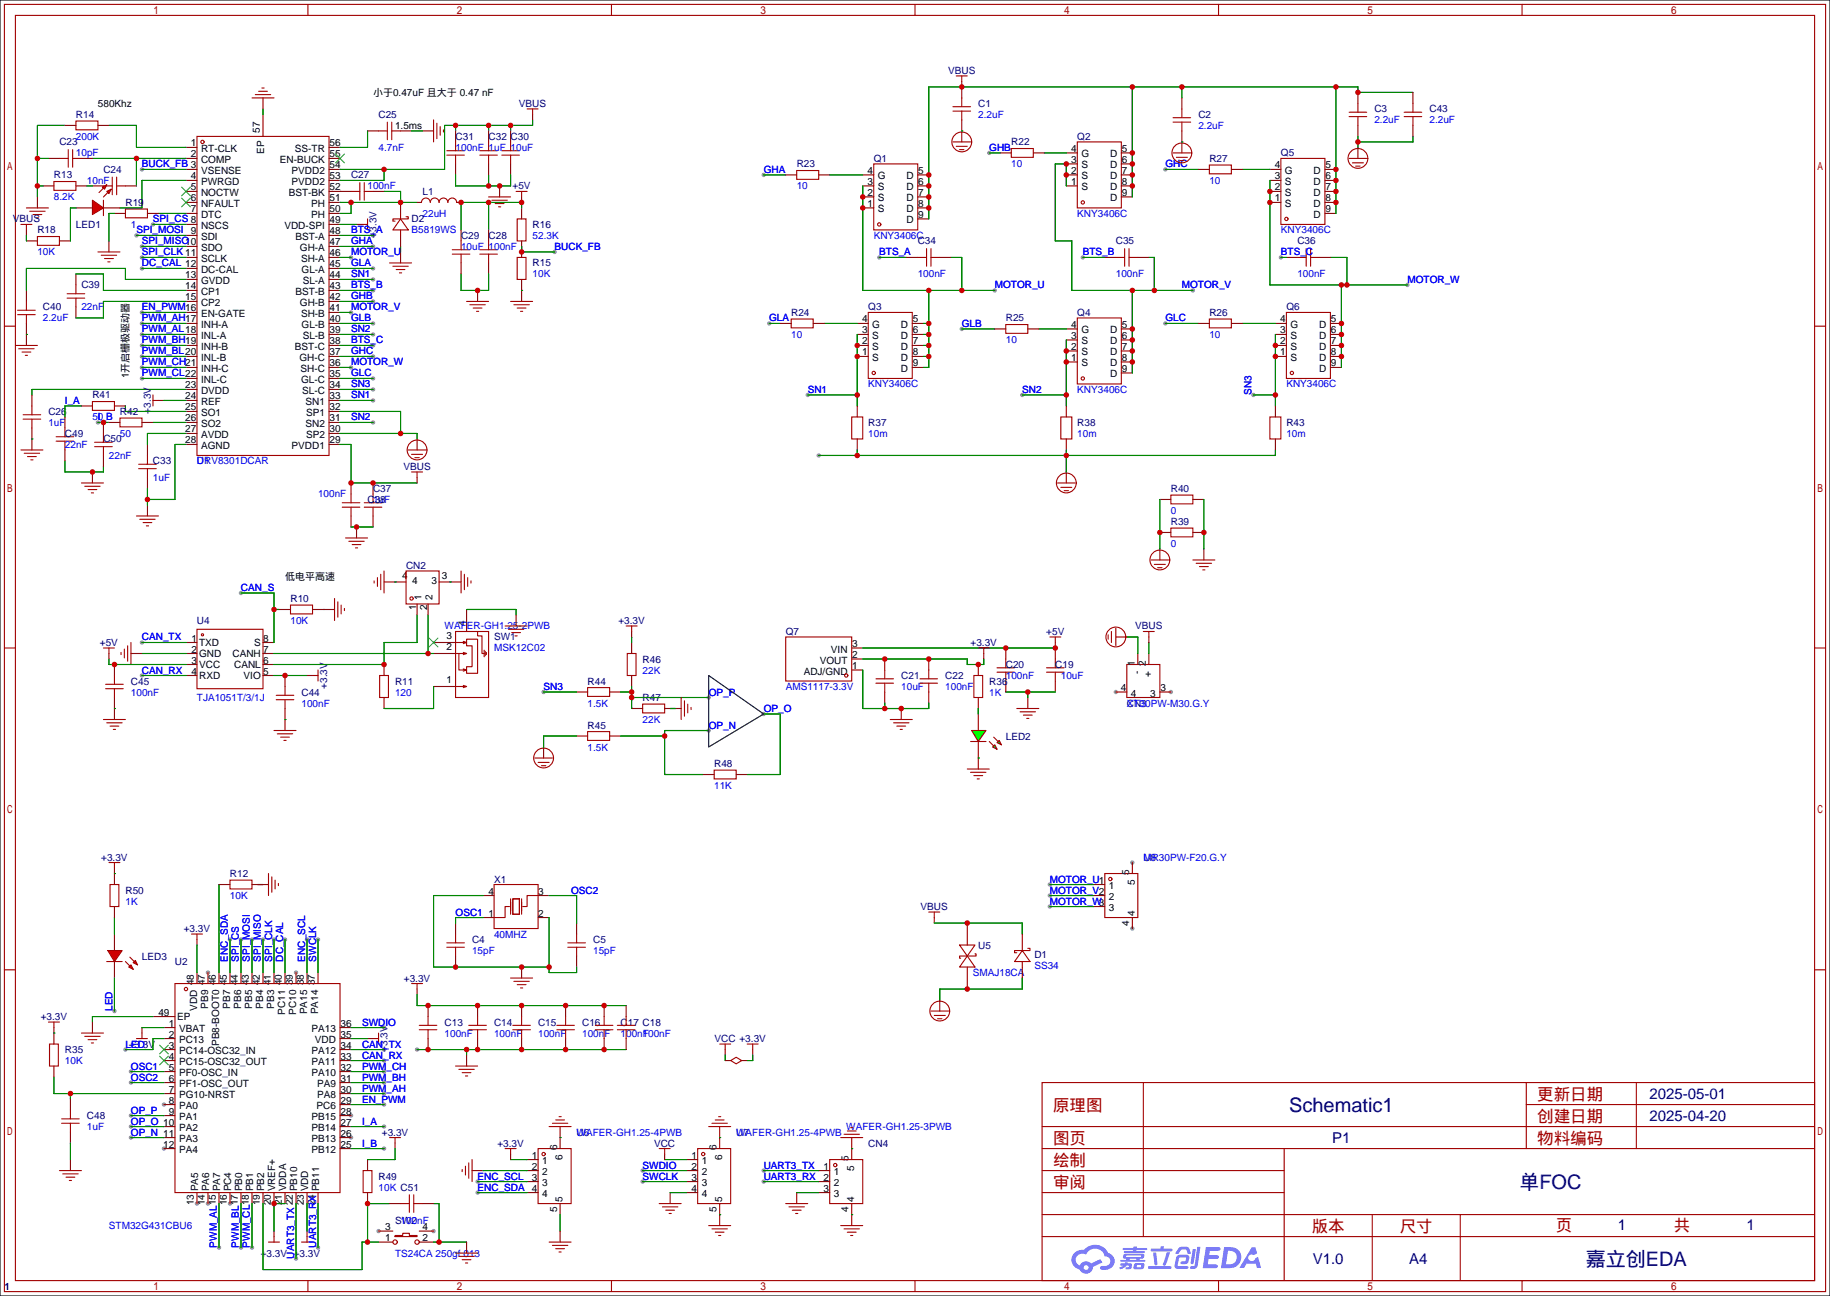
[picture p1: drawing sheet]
<svg xmlns="http://www.w3.org/2000/svg" width="422mm" height="299mm" viewBox="0 0 422 299" stroke-linecap="round" stroke-linejoin="round" font-family="sans-serif">
<defs><g id="words">
<g font-size="4.6" fill="#000080">
<text x="297.6" y="256.6">Schematic1</text>
<text x="350.7" y="274.4">单FOC</text>
<text x="366" y="292.2">嘉立创EDA</text>
</g>
<g font-size="3.8" fill="#a00000">
<text x="243.1" y="256.5">原理图</text>
<text x="354.8" y="254">更新日期</text>
<text x="354.8" y="259.1">创建日期</text>
<text x="243.1" y="269.2">绘制</text>
<text x="243.1" y="264.2">图页</text>
<text x="354.8" y="264.2">物料编码</text>
<text x="243.1" y="274.3">审阅</text>
<text x="302.8" y="284.5">版本</text>
<text x="323.1" y="284.5">尺寸</text>
<text x="359.2" y="284.2">页</text>
<text x="386.3" y="284.2">共</text>
</g>
<g font-size="3.5" fill="#000080">
<text x="380.7" y="253.7">2025-05-01</text>
<text x="307.5" y="263.8">P1</text>
<text x="380.7" y="258.8">2025-04-20</text>
<text x="373.4" y="283.9">1</text>
<text x="403.2" y="283.9">1</text>
<text x="303" y="291.8">V1.0</text>
<text x="325.3" y="291.8">A4</text>
</g>
<g font-size="2.3" fill="#000080">
<text x="218.9" y="17.1">VBUS</text>
<text x="17.5" y="27.2">R14</text>
<text x="87.4" y="27.2">C25</text>
<text x="119.8" y="24.7">VBUS</text>
<text x="225.8" y="24.7">C1</text>
<text x="276.6" y="27.2">C2</text>
<text x="317.2" y="26">C3</text>
<text x="329.9" y="26">C43</text>
<text x="13.7" y="33.6">C23</text>
<text x="105.2" y="32.3">C31</text>
<text x="112.8" y="32.3">C32</text>
<text x="117.9" y="32.3">C30</text>
<text x="233.4" y="33.6">R22</text>
<text x="248.7" y="32.3">Q2</text>
<text x="12.4" y="41.2">R13</text>
<text x="23.9" y="39.9">C24</text>
<text x="81" y="41.2">C27</text>
<text x="183.9" y="38.7">R23</text>
<text x="201.7" y="37.4">Q1</text>
<text x="279.1" y="37.4">R27</text>
<text x="295.7" y="36.1">Q5</text>
<text x="29" y="47.5">R19</text>
<text x="97.5" y="45">L1</text>
<text x="118.3" y="43.7">+5V</text>
<text x="3" y="51.4">VBUS</text>
<text x="8.6" y="53.9">R18</text>
<text x="17.5" y="52.6">LED1</text>
<text x="95" y="51.4">D2</text>
<text x="122.9" y="52.6">R16</text>
<text x="86.9" y="54.9" transform="rotate(-90 86.9 54.9)">+3.3V</text>
<text x="106.4" y="55.2">C29</text>
<text x="112.8" y="55.2">C28</text>
<text x="211.8" y="56.4">C34</text>
<text x="257.6" y="56.4">C35</text>
<text x="299.5" y="56.4">C36</text>
<text x="122.9" y="61.5">R15</text>
<text x="9.9" y="71.7">C40</text>
<text x="18.8" y="66.6">C39</text>
<text x="200.4" y="71.7">Q3</text>
<text x="296.9" y="71.7">Q6</text>
<text x="182.6" y="72.9">R24</text>
<text x="232.2" y="74.2">R25</text>
<text x="248.7" y="72.9">Q4</text>
<text x="279.1" y="72.9">R26</text>
<text x="11.2" y="95.8">C26</text>
<text x="21.3" y="92">R41</text>
<text x="27.7" y="95.8">R42</text>
<text x="34.8" y="95.5" transform="rotate(-90 34.8 95.5)">+3.3V</text>
<text x="15" y="100.9">C49</text>
<text x="200.4" y="98.3">R37</text>
<text x="248.7" y="98.3">R38</text>
<text x="296.9" y="98.3">R43</text>
<text x="23.9" y="102.2">C50</text>
<text x="35.3" y="107.2">C33</text>
<text x="45.5" y="107.2">U1</text>
<text x="86.1" y="113.6">C37</text>
<text x="93.1" y="108.5">VBUS</text>
<text x="270.3" y="113.6">R40</text>
<text x="84.8" y="116.1">C38</text>
<text x="270.3" y="121.2">R39</text>
<text x="93.7" y="131.4">CN2</text>
<text x="67.1" y="139">R10</text>
<text x="23.1" y="149.1">+5V</text>
<text x="45.5" y="144.1">U4</text>
<text x="114" y="147.9">SW1</text>
<text x="142.7" y="144.1">+3.3V</text>
<text x="181.4" y="146.6">Q7</text>
<text x="224" y="149.1">+3.3V</text>
<text x="241.5" y="146.6">+5V</text>
<text x="262" y="145.3">VBUS</text>
<text x="148.3" y="153">R46</text>
<text x="232.2" y="154.2">C20</text>
<text x="243.6" y="154.2">C19</text>
<text x="30.2" y="158">C45</text>
<text x="69.6" y="160.6">C44</text>
<text x="75.5" y="159" transform="rotate(-90 75.5 159)">+3.3V</text>
<text x="91.2" y="158">R11</text>
<text x="135.6" y="158">R44</text>
<text x="148.3" y="161.8">R47</text>
<text x="208" y="156.8">C21</text>
<text x="218.2" y="156.8">C22</text>
<text x="228.3" y="158">R36</text>
<text x="260.1" y="163.1">CN3</text>
<text x="135.6" y="168.2">R45</text>
<text x="232.2" y="170.7">LED2</text>
<text x="164.8" y="177.1">R48</text>
<text x="23.4" y="198.7">+3.3V</text>
<text x="53.1" y="202.5">R12</text>
<text x="114" y="203.8">X1</text>
<text x="263.9" y="198.7">U8</text>
<text x="29" y="206.3">R50</text>
<text x="42.4" y="215.2">+3.3V</text>
<text x="212.5" y="210.1">VBUS</text>
<text x="32.8" y="221.5">LED3</text>
<text x="109" y="217.7">C4</text>
<text x="136.9" y="217.7">C5</text>
<text x="225.8" y="219">U5</text>
<text x="238.8" y="221.3">D1</text>
<text x="40.4" y="222.8">U2</text>
<text x="93.2" y="226.6">+3.3V</text>
<text x="9.4" y="235.5">+3.3V</text>
<text x="102.6" y="236.8">C13</text>
<text x="114" y="236.8">C14</text>
<text x="124.2" y="236.8">C15</text>
<text x="134.4" y="236.8">C16</text>
<text x="143.3" y="236.8">C17 C18</text>
<text x="15" y="243.1">R35</text>
<text x="29.7" y="241.9">+3.3V</text>
<text x="89.5" y="242.8" transform="rotate(-90 89.5 242.8)">+3.3V</text>
<text x="164.9" y="240.6">VCC +3.3V</text>
<text x="20.1" y="258.4">C48</text>
<text x="88.1" y="262.2">+3.3V</text>
<text x="133.1" y="262.2">U6</text>
<text x="169.9" y="262.2">U7</text>
<text x="114.8" y="264.7">+3.3V</text>
<text x="151" y="264.7">VCC</text>
<text x="200.4" y="264.7">CN4</text>
<text x="87.4" y="272.3">R49</text>
<text x="91.2" y="282.5">SW2</text>
<text x="60.2" y="290.1">+3.3V +3.3V</text>
<text x="1" y="297.7">1</text>
</g>
<g font-size="2.3">
<text x="86.1" y="22.1">小于0.47uF 且大于 0.47 nF</text>
<text x="22.6" y="24.7">580Khz</text>
<text x="91.2" y="29.8">1.5ms</text>
<text x="44.1" y="33.8">1</text>
<text x="46.4" y="35.1">RT-CLK</text>
<text x="60" y="30.7" transform="rotate(-90 60 30.7)">57</text>
<text x="61" y="35.6" transform="rotate(-90 61 35.6)">EP</text>
<text x="68.1" y="35.1">SS-TR</text>
<text x="76.1" y="33.8">56</text>
<text x="247.3" y="35.1">4</text>
<text x="259" y="35.1">5</text>
<text x="44.1" y="36.3">2</text>
<text x="44.1" y="41.4">4</text>
<text x="46.4" y="37.6">COMP</text>
<text x="46.4" y="40.2">VSENSE</text>
<text x="64.6" y="37.6">EN-BUCK</text>
<text x="67.3" y="40.2">PVDD2</text>
<text x="76.1" y="41.4">53</text>
<text x="76.1" y="38.9">54</text>
<text x="76.1" y="36.3">55</text>
<text x="200.3" y="40.2">4</text>
<text x="202.6" y="41.4">G</text>
<text x="209.2" y="41.4">D</text>
<text x="212" y="40.2">5</text>
<text x="247.3" y="40.2">2</text>
<text x="247.3" y="37.6">3</text>
<text x="249.6" y="41.4">S</text>
<text x="249.6" y="38.9">S</text>
<text x="249.6" y="36.3">G</text>
<text x="256.2" y="36.3">D</text>
<text x="256.2" y="38.9">D</text>
<text x="256.2" y="41.4">D</text>
<text x="259" y="37.6">6</text>
<text x="259" y="40.2">7</text>
<text x="294.2" y="41.4">3</text>
<text x="294.2" y="38.9">4</text>
<text x="296.6" y="40.2">G</text>
<text x="303.2" y="40.2">D</text>
<text x="305.9" y="38.9">5</text>
<text x="305.9" y="41.4">6</text>
<text x="44.1" y="44">5</text>
<text x="44.1" y="46.5">6</text>
<text x="46.4" y="42.7">PWRGD</text>
<text x="46.4" y="45.2">NOCTW</text>
<text x="46.4" y="47.8">NFAULT</text>
<text x="66.7" y="45.2">BST-BK</text>
<text x="67.3" y="42.7">PVDD2</text>
<text x="71.8" y="47.8">PH</text>
<text x="76.1" y="46.5">51</text>
<text x="76.1" y="44">52</text>
<text x="200.3" y="47.8">1</text>
<text x="200.3" y="45.2">2</text>
<text x="200.3" y="42.7">3</text>
<text x="202.6" y="46.5">S</text>
<text x="202.6" y="44">S</text>
<text x="209.2" y="44">D</text>
<text x="209.2" y="46.5">D</text>
<text x="212" y="42.7">6</text>
<text x="212" y="45.2">7</text>
<text x="212" y="47.8">8</text>
<text x="247.3" y="42.7">1</text>
<text x="249.6" y="44">S</text>
<text x="256.2" y="44">D</text>
<text x="256.2" y="46.5">D</text>
<text x="259" y="42.7">8</text>
<text x="259" y="45.2">9</text>
<text x="294.2" y="46.5">1</text>
<text x="294.2" y="44">2</text>
<text x="296.6" y="47.8">S</text>
<text x="296.6" y="45.2">S</text>
<text x="296.6" y="42.7">S</text>
<text x="303.2" y="42.7">D</text>
<text x="303.2" y="45.2">D</text>
<text x="303.2" y="47.8">D</text>
<text x="305.9" y="44">7</text>
<text x="305.9" y="46.5">8</text>
<text x="44.1" y="49">7</text>
<text x="46.4" y="50.3">DTC</text>
<text x="46.4" y="52.9">NSCS</text>
<text x="65.6" y="52.9">VDD-SPI</text>
<text x="71.8" y="50.3">PH</text>
<text x="76.1" y="51.6">49</text>
<text x="76.1" y="49">50</text>
<text x="202.6" y="49">S</text>
<text x="209.2" y="49">D</text>
<text x="209.2" y="51.6">D</text>
<text x="212" y="50.3">9</text>
<text x="303.2" y="50.3">D</text>
<text x="305.9" y="49">9</text>
<text x="44.1" y="54.1">9</text>
<text x="46.4" y="55.4">SDI</text>
<text x="46.4" y="57.9">SDO</text>
<text x="68.2" y="55.4">BST-A</text>
<text x="69.2" y="57.9">GH-A</text>
<text x="76.1" y="59.2">46</text>
<text x="76.1" y="56.7">47</text>
<text x="76.1" y="54.1">48</text>
<text x="42.8" y="64.3">13</text>
<text x="46.4" y="60.5">SCLK</text>
<text x="46.4" y="63">DC-CAL</text>
<text x="46.4" y="65.6">GVDD</text>
<text x="69.5" y="60.5">SH-A</text>
<text x="69.6" y="63">GL-A</text>
<text x="69.9" y="65.6">SL-A</text>
<text x="76.1" y="64.3">44</text>
<text x="76.1" y="61.7">45</text>
<text x="42.8" y="66.8">14</text>
<text x="42.8" y="69.4">15</text>
<text x="46.4" y="68.1">CP1</text>
<text x="46.4" y="70.6">CP2</text>
<text x="68.2" y="68.1">BST-B</text>
<text x="69.2" y="70.6">GH-B</text>
<text x="76.1" y="71.9">41</text>
<text x="76.1" y="69.4">42</text>
<text x="76.1" y="66.8">43</text>
<text x="46.4" y="73.2">EN-GATE</text>
<text x="46.4" y="75.7">INH-A</text>
<text x="69.5" y="73.2">SH-B</text>
<text x="69.6" y="75.7">GL-B</text>
<text x="76.1" y="77">39</text>
<text x="76.1" y="74.4">40</text>
<text x="199" y="77">3</text>
<text x="199" y="74.4">4</text>
<text x="201.3" y="75.7">G</text>
<text x="208" y="75.7">D</text>
<text x="210.7" y="74.4">5</text>
<text x="210.7" y="77">6</text>
<text x="247.3" y="75.7">4</text>
<text x="249.6" y="77">G</text>
<text x="256.2" y="77">D</text>
<text x="259" y="75.7">5</text>
<text x="295.5" y="77">3</text>
<text x="295.5" y="74.4">4</text>
<text x="297.9" y="75.7">G</text>
<text x="304.5" y="75.7">D</text>
<text x="307.2" y="74.4">5</text>
<text x="307.2" y="77">6</text>
<text x="46.4" y="78.3">INL-A</text>
<text x="46.4" y="80.8">INH-B</text>
<text x="46.4" y="83.3">INL-B</text>
<text x="68.1" y="80.8">BST-C</text>
<text x="69.1" y="83.3">GH-C</text>
<text x="69.9" y="78.3">SL-B</text>
<text x="76.1" y="82.1">37</text>
<text x="76.1" y="79.5">38</text>
<text x="199" y="82.1">1</text>
<text x="199" y="79.5">2</text>
<text x="201.3" y="83.3">S</text>
<text x="201.3" y="80.8">S</text>
<text x="201.3" y="78.3">S</text>
<text x="208" y="78.3">D</text>
<text x="208" y="80.8">D</text>
<text x="208" y="83.3">D</text>
<text x="210.7" y="79.5">7</text>
<text x="210.7" y="82.1">8</text>
<text x="247.3" y="83.3">1</text>
<text x="247.3" y="80.8">2</text>
<text x="247.3" y="78.3">3</text>
<text x="249.6" y="82.1">S</text>
<text x="249.6" y="79.5">S</text>
<text x="256.2" y="79.5">D</text>
<text x="256.2" y="82.1">D</text>
<text x="259" y="78.3">6</text>
<text x="259" y="80.8">7</text>
<text x="259" y="83.3">8</text>
<text x="295.5" y="82.1">1</text>
<text x="295.5" y="79.5">2</text>
<text x="297.9" y="83.3">S</text>
<text x="297.9" y="80.8">S</text>
<text x="297.9" y="78.3">S</text>
<text x="304.5" y="78.3">D</text>
<text x="304.5" y="80.8">D</text>
<text x="304.5" y="83.3">D</text>
<text x="307.2" y="79.5">7</text>
<text x="307.2" y="82.1">8</text>
<text x="29.8" y="87.4" transform="rotate(-90 29.8 87.4)">1开启栅极驱动器</text>
<text x="42.8" y="89.7">23</text>
<text x="46.4" y="85.9">INH-C</text>
<text x="46.4" y="88.4">INL-C</text>
<text x="69.4" y="85.9">SH-C</text>
<text x="69.5" y="88.4">GL-C</text>
<text x="76.1" y="89.7">34</text>
<text x="76.1" y="87.1">35</text>
<text x="76.1" y="84.6">36</text>
<text x="208" y="85.9">D</text>
<text x="210.7" y="84.6">9</text>
<text x="249.6" y="84.6">S</text>
<text x="256.2" y="84.6">D</text>
<text x="256.2" y="87.1">D</text>
<text x="259" y="85.9">9</text>
<text x="304.5" y="85.9">D</text>
<text x="307.2" y="84.6">9</text>
<text x="42.8" y="92.2">24</text>
<text x="42.8" y="94.8">25</text>
<text x="46.4" y="91">DVDD</text>
<text x="46.4" y="93.5">REF</text>
<text x="69.7" y="91">SL-C</text>
<text x="70.5" y="93.5">SN1</text>
<text x="76.1" y="94.8">32</text>
<text x="76.1" y="92.2">33</text>
<text x="42.8" y="97.3">26</text>
<text x="42.8" y="99.8">27</text>
<text x="46.4" y="96">SO1</text>
<text x="46.4" y="98.6">SO2</text>
<text x="46.4" y="101.1">AVDD</text>
<text x="70.5" y="98.6">SN2</text>
<text x="70.6" y="101.1">SP2</text>
<text x="70.6" y="96">SP1</text>
<text x="76.1" y="99.8">30</text>
<text x="76.1" y="97.3">31</text>
<text x="42.8" y="102.4">28</text>
<text x="46.4" y="103.7">AGND</text>
<text x="67.3" y="103.7">PVDD1</text>
<text x="76.1" y="102.4">29</text>
<text x="65.8" y="133.9">低电平高速</text>
<text x="92.8" y="133.6">4</text>
<text x="95.2" y="134.9">4</text>
<text x="99.6" y="134.9">3</text>
<text x="102" y="133.6">3</text>
<text x="96" y="140.9" transform="rotate(-90 96 140.9)">1</text>
<text x="97.3" y="138.5" transform="rotate(-90 97.3 138.5)">1</text>
<text x="98.6" y="140.9" transform="rotate(-90 98.6 140.9)">2</text>
<text x="99.8" y="138.5" transform="rotate(-90 99.8 138.5)">2</text>
<text x="44.2" y="148.1">1</text>
<text x="46" y="149.1">TXD</text>
<text x="58.7" y="149.1">S</text>
<text x="60.7" y="148.1">8</text>
<text x="103.1" y="147.6">3</text>
<text x="107.5" y="144.5" transform="rotate(-90 107.5 144.5)">4</text>
<text x="196.7" y="149.4">3</text>
<text x="44.2" y="150.6">2</text>
<text x="44.2" y="153.2">3</text>
<text x="44.2" y="155.7">4</text>
<text x="46" y="151.7">GND</text>
<text x="46" y="154.2">VCC</text>
<text x="53.7" y="151.7">CANH</text>
<text x="54" y="154.2">CANL</text>
<text x="60.7" y="155.7">5</text>
<text x="60.7" y="153.2">6</text>
<text x="60.7" y="150.6">7</text>
<text x="103.1" y="150.2">2</text>
<text x="185.5" y="155.7">ADJ/GND</text>
<text x="189.2" y="153.2">VOUT</text>
<text x="191.8" y="150.6">VIN</text>
<text x="196.7" y="151.9">2</text>
<text x="196.7" y="154.5">1</text>
<text x="261.9" y="153.8" transform="rotate(-90 261.9 153.8)">1</text>
<text x="263.2" y="155.6" transform="rotate(-90 263.2 155.6)">-</text>
<text x="264.5" y="153.8" transform="rotate(-90 264.5 153.8)">2</text>
<text x="46" y="156.7">RXD</text>
<text x="56.2" y="156.7">VIO</text>
<text x="103.1" y="157.8">1</text>
<text x="258.7" y="159.5">4</text>
<text x="261" y="160.8">4</text>
<text x="265.5" y="160.8">3</text>
<text x="265.7" y="156.2" transform="rotate(-90 265.7 156.2)">+</text>
<text x="267.8" y="159.5">3</text>
<text x="260.6" y="202" transform="rotate(-90 260.6 202)">5</text>
<text x="112.8" y="206.5">4</text>
<text x="124.2" y="206.5">3</text>
<text x="256" y="205.3">1</text>
<text x="256" y="207.8">2</text>
<text x="261.9" y="204.4" transform="rotate(-90 261.9 204.4)">5</text>
<text x="112.8" y="211.6">1</text>
<text x="124.2" y="211.6">2</text>
<text x="256" y="210.3">3</text>
<text x="260.6" y="213.7" transform="rotate(-90 260.6 213.7)">4</text>
<text x="261.9" y="211.4" transform="rotate(-90 261.9 211.4)">4</text>
<text x="44.7" y="227.4" transform="rotate(-90 44.7 227.4)">48</text>
<text x="47.3" y="227.4" transform="rotate(-90 47.3 227.4)">47</text>
<text x="49.8" y="227.4" transform="rotate(-90 49.8 227.4)">46</text>
<text x="52.4" y="227.4" transform="rotate(-90 52.4 227.4)">45</text>
<text x="54.9" y="227.4" transform="rotate(-90 54.9 227.4)">44</text>
<text x="57.4" y="227.4" transform="rotate(-90 57.4 227.4)">43</text>
<text x="60" y="227.4" transform="rotate(-90 60 227.4)">42</text>
<text x="62.5" y="227.4" transform="rotate(-90 62.5 227.4)">41</text>
<text x="65.1" y="227.4" transform="rotate(-90 65.1 227.4)">40</text>
<text x="67.6" y="227.4" transform="rotate(-90 67.6 227.4)">39</text>
<text x="70.1" y="227.4" transform="rotate(-90 70.1 227.4)">38</text>
<text x="72.7" y="227.4" transform="rotate(-90 72.7 227.4)">37</text>
<text x="45.5" y="233.4" transform="rotate(-90 45.5 233.4)">VDD</text>
<text x="48.1" y="232.9" transform="rotate(-90 48.1 232.9)">PB9</text>
<text x="53.1" y="232.9" transform="rotate(-90 53.1 232.9)">PB7</text>
<text x="55.7" y="232.9" transform="rotate(-90 55.7 232.9)">PB6</text>
<text x="58.2" y="232.9" transform="rotate(-90 58.2 232.9)">PB5</text>
<text x="60.8" y="232.9" transform="rotate(-90 60.8 232.9)">PB4</text>
<text x="63.3" y="232.9" transform="rotate(-90 63.3 232.9)">PB3</text>
<text x="36.5" y="234.5">49</text>
<text x="39" y="239.5">2</text>
<text x="39" y="237">1</text>
<text x="40.9" y="235.5">EP</text>
<text x="41.3" y="238.3">VBAT</text>
<text x="65.8" y="234.3" transform="rotate(-90 65.8 234.3)">PC11</text>
<text x="68.4" y="234.3" transform="rotate(-90 68.4 234.3)">PC10</text>
<text x="70.9" y="234.1" transform="rotate(-90 70.9 234.1)">PA15</text>
<text x="71.9" y="238.3">PA13</text>
<text x="73.5" y="234.1" transform="rotate(-90 73.5 234.1)">PA14</text>
<text x="78.6" y="237">36</text>
<text x="78.6" y="239.5">35</text>
<text x="39" y="244.6">4</text>
<text x="39" y="242.1">3</text>
<text x="41.3" y="245.9">PC15-OSC32_OUT</text>
<text x="41.3" y="243.4">PC14-OSC32_IN</text>
<text x="41.3" y="240.8">PC13</text>
<text x="50.6" y="241.5" transform="rotate(-90 50.6 241.5)">PB8-BOOT0</text>
<text x="71.9" y="243.4">PA12</text>
<text x="71.9" y="245.9">PA11</text>
<text x="72.7" y="240.8">VDD</text>
<text x="78.6" y="242.1">34</text>
<text x="78.6" y="244.6">33</text>
<text x="39" y="249.7">6</text>
<text x="39" y="247.2">5</text>
<text x="41.3" y="251">PF1-OSC_OUT</text>
<text x="41.3" y="248.4">PF0-OSC_IN</text>
<text x="71.9" y="248.4">PA10</text>
<text x="73.2" y="251">PA9</text>
<text x="78.6" y="247.2">32</text>
<text x="78.6" y="249.7">31</text>
<text x="39" y="257.3">9</text>
<text x="39" y="254.8">8</text>
<text x="39" y="252.2">7</text>
<text x="41.3" y="256.1">PA0</text>
<text x="41.3" y="253.5">PG10-NRST</text>
<text x="73.1" y="256.1">PC6</text>
<text x="73.2" y="253.5">PA8</text>
<text x="78.6" y="252.2">30</text>
<text x="78.6" y="254.8">29</text>
<text x="78.6" y="257.3">28</text>
<text x="41.3" y="263.7">PA3</text>
<text x="41.3" y="261.1">PA2</text>
<text x="41.3" y="258.6">PA1</text>
<text x="71.9" y="258.6">PB15</text>
<text x="71.9" y="261.1">PB14</text>
<text x="71.9" y="263.7">PB13</text>
<text x="78.6" y="259.9">27</text>
<text x="78.6" y="262.4">26</text>
<text x="37.7" y="264.9">12</text>
<text x="41.3" y="266.2">PA4</text>
<text x="71.9" y="266.2">PB12</text>
<text x="78.6" y="264.9">25</text>
<text x="122.8" y="267.5">1</text>
<text x="125.1" y="268.8">1</text>
<text x="128.6" y="265.5" transform="rotate(-90 128.6 265.5)">6</text>
<text x="129.8" y="267.9" transform="rotate(-90 129.8 267.9)">6</text>
<text x="159.6" y="267.5">1</text>
<text x="162" y="268.8">1</text>
<text x="165.4" y="265.5" transform="rotate(-90 165.4 265.5)">6</text>
<text x="166.7" y="267.9" transform="rotate(-90 166.7 267.9)">6</text>
<text x="195.9" y="268.1" transform="rotate(-90 195.9 268.1)">5</text>
<text x="45.8" y="275.1" transform="rotate(-90 45.8 275.1)">PA5</text>
<text x="48.3" y="275.1" transform="rotate(-90 48.3 275.1)">PA6</text>
<text x="50.8" y="275.1" transform="rotate(-90 50.8 275.1)">PA7</text>
<text x="53.4" y="275.1" transform="rotate(-90 53.4 275.1)">PC4</text>
<text x="55.9" y="275.1" transform="rotate(-90 55.9 275.1)">PB0</text>
<text x="58.5" y="275.1" transform="rotate(-90 58.5 275.1)">PB1</text>
<text x="61" y="275.1" transform="rotate(-90 61 275.1)">PB2</text>
<text x="63.5" y="275.1" transform="rotate(-90 63.5 275.1)">VREF+</text>
<text x="66.1" y="275.1" transform="rotate(-90 66.1 275.1)">VDDA</text>
<text x="68.6" y="275.1" transform="rotate(-90 68.6 275.1)">PB10</text>
<text x="71.2" y="275.1" transform="rotate(-90 71.2 275.1)">VDD</text>
<text x="73.7" y="275.1" transform="rotate(-90 73.7 275.1)">PB11</text>
<text x="122.8" y="270">2</text>
<text x="122.8" y="272.6">3</text>
<text x="122.8" y="275.1">4</text>
<text x="125.1" y="271.3">2</text>
<text x="125.1" y="273.8">3</text>
<text x="159.6" y="270">2</text>
<text x="159.6" y="272.6">3</text>
<text x="159.6" y="275.1">4</text>
<text x="162" y="271.3">2</text>
<text x="162" y="273.8">3</text>
<text x="190.1" y="275.1">3</text>
<text x="190.1" y="272.6">2</text>
<text x="190.1" y="270">1</text>
<text x="192.5" y="273.8">2</text>
<text x="192.5" y="271.3">1</text>
<text x="197.1" y="270.4" transform="rotate(-90 197.1 270.4)">5</text>
<text x="44.7" y="278.3" transform="rotate(-90 44.7 278.3)">13</text>
<text x="47.3" y="278.3" transform="rotate(-90 47.3 278.3)">14</text>
<text x="52.4" y="278.3" transform="rotate(-90 52.4 278.3)">16</text>
<text x="60" y="278.3" transform="rotate(-90 60 278.3)">19</text>
<text x="62.5" y="278.3" transform="rotate(-90 62.5 278.3)">20</text>
<text x="65.1" y="278.3" transform="rotate(-90 65.1 278.3)">21</text>
<text x="70.1" y="278.3" transform="rotate(-90 70.1 278.3)">23</text>
<text x="72.7" y="278.3" transform="rotate(-90 72.7 278.3)">24</text>
<text x="125.1" y="276.4">4</text>
<text x="128.6" y="279.8" transform="rotate(-90 128.6 279.8)">5</text>
<text x="129.8" y="277.4" transform="rotate(-90 129.8 277.4)">5</text>
<text x="162" y="276.4">4</text>
<text x="165.4" y="279.8" transform="rotate(-90 165.4 279.8)">5</text>
<text x="166.7" y="277.4" transform="rotate(-90 166.7 277.4)">5</text>
<text x="192.5" y="276.4">3</text>
<text x="195.9" y="279.8" transform="rotate(-90 195.9 279.8)">4</text>
<text x="197.1" y="277.4" transform="rotate(-90 197.1 277.4)">4</text>
<text x="88.9" y="286.5">1</text>
<text x="88.9" y="284">3</text>
<text x="97.5" y="286.5">2</text>
<text x="97.5" y="284">4</text>
</g>
<g font-size="2.3" fill="#00f">
<text x="225.8" y="27.2">2.2uF</text>
<text x="276.6" y="29.8">2.2uF</text>
<text x="317.2" y="28.5">2.2uF</text>
<text x="329.9" y="28.5">2.2uF</text>
<text x="17.5" y="32.3">200K</text>
<text x="87.4" y="34.8">4.7nF</text>
<text x="105.2" y="34.8">100nF 1uF 10uF</text>
<text x="228.3" y="34.8">GHB</text>
<text x="17.5" y="36.1">10pF</text>
<text x="32.8" y="38.7">BUCK_FB 3</text>
<text x="176.3" y="39.9">GHA</text>
<text x="233.4" y="38.7">10</text>
<text x="269" y="38.7">GHC</text>
<text x="12.4" y="46.3">8.2K</text>
<text x="20.1" y="42.5">10nF</text>
<text x="84.8" y="43.7">100nF</text>
<text x="183.9" y="43.7">10</text>
<text x="279.1" y="42.5">10</text>
<text x="30.2" y="52.6">1</text>
<text x="31.5" y="53.9">SPI_MOSI</text>
<text x="35.3" y="51.4">SPI_CS 8</text>
<text x="81" y="53.9">BTS_A</text>
<text x="95" y="53.9">B5819WS</text>
<text x="97.5" y="50.1">22uH</text>
<text x="248.7" y="50.1">KNY3406C</text>
<text x="295.7" y="53.9">KNY3406C</text>
<text x="8.6" y="59">10K</text>
<text x="32.8" y="56.4">SPI_MISO10</text>
<text x="32.8" y="59">SPI_CLK 11</text>
<text x="81" y="56.4">GHA</text>
<text x="81" y="59">MOTOR_U</text>
<text x="106.4" y="57.7">10uF 100nF</text>
<text x="122.9" y="55.2">52.3K</text>
<text x="128" y="57.7">BUCK_FB</text>
<text x="201.7" y="55.2">KNY3406C</text>
<text x="202.9" y="59">BTS_A</text>
<text x="249.9" y="59">BTS_B</text>
<text x="295.7" y="59">BTS_C</text>
<text x="32.8" y="61.5">DC_CAL 12</text>
<text x="81" y="61.5">GLA</text>
<text x="81" y="64.1">SN1</text>
<text x="122.9" y="64.1">10K</text>
<text x="211.8" y="64.1">100nF</text>
<text x="257.6" y="64.1">100nF</text>
<text x="299.5" y="64.1">100nF</text>
<text x="324.9" y="65.3">MOTOR_W</text>
<text x="18.8" y="71.7">22nF</text>
<text x="32.8" y="71.7">EN_PWM16</text>
<text x="81" y="71.7">MOTOR_V</text>
<text x="81" y="69.1">GHB</text>
<text x="81" y="66.6">BTS_B</text>
<text x="229.6" y="66.6">MOTOR_U</text>
<text x="272.8" y="66.6">MOTOR_V</text>
<text x="9.9" y="74.2">2.2uF</text>
<text x="32.8" y="74.2">PWM_AH17</text>
<text x="32.8" y="76.8">PWM_AL18</text>
<text x="81" y="74.2">GLB</text>
<text x="81" y="76.8">SN2</text>
<text x="177.5" y="74.2">GLA</text>
<text x="222" y="75.5">GLB</text>
<text x="269" y="74.2">GLC</text>
<text x="32.8" y="79.3">PWM_BH19</text>
<text x="32.8" y="81.8">PWM_BL20</text>
<text x="81" y="81.8">GHC</text>
<text x="81" y="79.3">BTS_C</text>
<text x="182.6" y="78">10</text>
<text x="232.2" y="79.3">10</text>
<text x="279.1" y="78">10</text>
<text x="32.8" y="84.4">PWM_CH21</text>
<text x="32.8" y="86.9">PWM_CL22</text>
<text x="81" y="86.9">GLC</text>
<text x="81" y="84.4">MOTOR_W</text>
<text x="81" y="89.5">SN3</text>
<text x="200.4" y="89.5">KNY3406C</text>
<text x="296.9" y="89.5">KNY3406C</text>
<text x="15" y="93.3">I_A</text>
<text x="81" y="92">SN1</text>
<text x="186.4" y="90.7">SN1</text>
<text x="236" y="90.7">SN2</text>
<text x="248.7" y="90.7">KNY3406C</text>
<text x="288.8" y="91.2" transform="rotate(-90 288.8 91.2)">SN3</text>
<text x="11.2" y="98.3">1uF</text>
<text x="21.3" y="97.1">50</text>
<text x="22.6" y="97.1">I_B</text>
<text x="27.7" y="100.9">50</text>
<text x="81" y="97.1">SN2</text>
<text x="200.4" y="100.9">10m</text>
<text x="248.7" y="100.9">10m</text>
<text x="296.9" y="100.9">10m</text>
<text x="15" y="103.4">22nF</text>
<text x="25.1" y="106">22nF</text>
<text x="45.5" y="107.2">DRV8301DCAR</text>
<text x="35.3" y="111">1uF</text>
<text x="73.4" y="114.9">100nF</text>
<text x="86.1" y="116.1">1uF</text>
<text x="270.3" y="118.7">0</text>
<text x="270.3" y="126.3">0</text>
<text x="55.6" y="136.4">CAN_S</text>
<text x="32.8" y="147.9">CAN_TX</text>
<text x="67.1" y="144.1">10K</text>
<text x="102.6" y="145.3">WAFER-GH1.25-2PWB</text>
<text x="32.8" y="155.5">CAN_RX</text>
<text x="114" y="150.4">MSK12C02</text>
<text x="148.3" y="155.5">22K</text>
<text x="30.2" y="160.6">100nF</text>
<text x="45.5" y="161.8">TJA1051T/3/1J</text>
<text x="91.2" y="160.6">120</text>
<text x="125.5" y="159.3">SN3</text>
<text x="163.6" y="160.6">OP_P</text>
<text x="181.4" y="159.3">AMS1117-3.3V</text>
<text x="208" y="159.3">10uF</text>
<text x="218.2" y="159.3">100nF</text>
<text x="228.3" y="160.6">1K</text>
<text x="232.2" y="156.8">100nF</text>
<text x="244.9" y="156.8">10uF</text>
<text x="69.6" y="163.1">100nF</text>
<text x="135.6" y="163.1">1.5K</text>
<text x="148.3" y="166.9">22K</text>
<text x="176.3" y="164.4">OP_O</text>
<text x="260.1" y="163.1">XT30PW-M30.G.Y</text>
<text x="135.6" y="173.3">1.5K</text>
<text x="163.6" y="168.2">OP_N</text>
<text x="164.8" y="182.2">11K</text>
<text x="242.3" y="203.8">MOTOR_U1</text>
<text x="263.9" y="198.7">MR30PW-F20.G.Y</text>
<text x="29" y="208.8">1K</text>
<text x="53.1" y="207.6">10K</text>
<text x="131.8" y="206.3">OSC2</text>
<text x="242.3" y="206.3">MOTOR_V2</text>
<text x="242.3" y="208.8">MOTOR_W3</text>
<text x="105.2" y="211.4">OSC1</text>
<text x="52.6" y="222" transform="rotate(-90 52.6 222)">ENC_SDA</text>
<text x="55.2" y="222" transform="rotate(-90 55.2 222)">SPI_CS</text>
<text x="57.7" y="222" transform="rotate(-90 57.7 222)">SPI_MOSI</text>
<text x="60.2" y="222" transform="rotate(-90 60.2 222)">SPI_MISO</text>
<text x="62.8" y="222" transform="rotate(-90 62.8 222)">SPI_CLK</text>
<text x="65.3" y="222" transform="rotate(-90 65.3 222)">DC_CAL</text>
<text x="70.4" y="222" transform="rotate(-90 70.4 222)">ENC_SCL</text>
<text x="72.9" y="222" transform="rotate(-90 72.9 222)">SWCLK</text>
<text x="109" y="220.3">15pF</text>
<text x="114" y="216.5">40MHZ</text>
<text x="136.9" y="220.3">15pF</text>
<text x="224.5" y="225.3">SMAJ18CA</text>
<text x="238.8" y="223.8">SS34</text>
<text x="26" y="233.4" transform="rotate(-90 26 233.4)">LED</text>
<text x="83.6" y="236.8">SWDIO</text>
<text x="102.6" y="239.3">100nF</text>
<text x="114" y="239.3">100nF</text>
<text x="124.2" y="239.3">100nF</text>
<text x="134.4" y="239.3">100nF</text>
<text x="143.3" y="239.3">100nF</text>
<text x="148.3" y="239.3">100nF</text>
<text x="15" y="245.7">10K</text>
<text x="29" y="241.9">LED</text>
<text x="83.6" y="241.9">CAN_TX</text>
<text x="83.6" y="244.4">CAN_RX</text>
<text x="30.2" y="246.9">OSC1</text>
<text x="30.2" y="249.5">OSC2</text>
<text x="83.6" y="249.5">PWM_BH</text>
<text x="83.6" y="246.9">PWM_CH</text>
<text x="30.2" y="257.1">OP_P</text>
<text x="83.6" y="252">PWM_AH</text>
<text x="83.6" y="254.6">EN_PWM</text>
<text x="20.1" y="260.9">1uF</text>
<text x="30.2" y="259.6">OP_O 10</text>
<text x="30.2" y="262.2">OP_N 11</text>
<text x="83.6" y="259.6">I_A</text>
<text x="133.1" y="262.2">WAFER-GH1.25-4PWB</text>
<text x="169.9" y="262.2">WAFER-GH1.25-4PWB</text>
<text x="195.3" y="260.9">WAFER-GH1.25-3PWB</text>
<text x="83.6" y="264.7">I_B</text>
<text x="148.3" y="269.8">SWDIO</text>
<text x="176.3" y="269.8">UART3_TX</text>
<text x="87.4" y="274.9">10K C51</text>
<text x="110.2" y="272.3">ENC_SCL</text>
<text x="110.2" y="274.9">ENC_SDA</text>
<text x="148.3" y="272.3">SWCLK</text>
<text x="176.3" y="272.3">UART3_RX</text>
<text x="25.1" y="283.8">STM32G431CBU6</text>
<text x="92.5" y="282.5">100nF</text>
<text x="50.1" y="288" transform="rotate(-90 50.1 288)">PWM_AL15</text>
<text x="55.2" y="288" transform="rotate(-90 55.2 288)">PWM_BL17</text>
<text x="57.7" y="288" transform="rotate(-90 57.7 288)">PWM_CL18</text>
<text x="67.9" y="290.6" transform="rotate(-90 67.9 290.6)">UART3_TX 22</text>
<text x="72.9" y="288" transform="rotate(-90 72.9 288)">UART3_RX</text>
<text x="91.2" y="290.1">TS24CA 250gf 013</text>
</g>
</g></defs>
<path d="M0 0h422.4v299.2h-422.4z" fill="#fff" stroke="#000" stroke-width=".25"/>
<g fill="#999">
<circle cx="48" cy="224.5" r=".51"/>
<circle cx="68.3" cy="224.5" r=".51"/>
<circle cx="81" cy="257.6" r=".51"/>
<circle cx="81" cy="262.6" r=".51"/>
<circle cx="53.1" cy="277.9" r=".51"/>
<circle cx="48" cy="277.9" r=".51"/>
<circle cx="45.5" cy="277.9" r=".51"/>
<circle cx="37.8" cy="265.2" r=".51"/>
<circle cx="37.8" cy="255" r=".51"/>
<circle cx="270.3" cy="159.8" r=".51"/>
<circle cx="257.6" cy="159.8" r=".51"/>
<circle cx="261.4" cy="214.4" r=".51"/>
<circle cx="261.4" cy="199.1" r=".51"/>
<circle cx="87.4" cy="284.2" r=".51"/>
<circle cx="100.1" cy="284.2" r=".51"/>
<circle cx="229.6" cy="67.1" r=".51"/>
<circle cx="324.9" cy="65.8" r=".51"/>
<circle cx="186.4" cy="91.2" r=".51"/>
<circle cx="236" cy="91.2" r=".51"/>
<circle cx="275.3" cy="67.1" r=".51"/>
<circle cx="228.3" cy="35.3" r=".51"/>
<circle cx="176.3" cy="40.4" r=".51"/>
<circle cx="177.5" cy="74.7" r=".51"/>
<circle cx="30.2" cy="247.4" r=".51"/>
<circle cx="30.2" cy="249.9" r=".51"/>
<circle cx="96.3" cy="242.3" r=".51"/>
<circle cx="32.8" cy="148.3" r=".51"/>
<circle cx="32.8" cy="156" r=".51"/>
<circle cx="55.6" cy="136.9" r=".51"/>
<circle cx="110.2" cy="272.8" r=".51"/>
<circle cx="110.2" cy="275.3" r=".51"/>
<circle cx="128" cy="58.2" r=".51"/>
<circle cx="32.8" cy="39.1" r=".51"/>
<circle cx="86.1" cy="56.9" r=".51"/>
<circle cx="81" cy="72.1" r=".51"/>
<circle cx="86.1" cy="62" r=".51"/>
<circle cx="86.1" cy="74.7" r=".51"/>
<circle cx="86.1" cy="69.6" r=".51"/>
<circle cx="86.1" cy="82.3" r=".51"/>
<circle cx="86.1" cy="87.4" r=".51"/>
<circle cx="222" cy="75.9" r=".51"/>
<circle cx="269" cy="39.1" r=".51"/>
<circle cx="269" cy="74.7" r=".51"/>
<circle cx="32.8" cy="74.7" r=".51"/>
<circle cx="32.8" cy="77.2" r=".51"/>
<circle cx="32.8" cy="79.8" r=".51"/>
<circle cx="32.8" cy="82.3" r=".51"/>
<circle cx="32.8" cy="84.8" r=".51"/>
<circle cx="32.8" cy="87.4" r=".51"/>
<circle cx="81" cy="59.4" r=".51"/>
<circle cx="202.9" cy="59.4" r=".51"/>
<circle cx="249.9" cy="59.4" r=".51"/>
<circle cx="295.7" cy="59.4" r=".51"/>
<circle cx="81" cy="84.8" r=".51"/>
<circle cx="86.1" cy="54.4" r=".51"/>
<circle cx="86.1" cy="67.1" r=".51"/>
<circle cx="86.1" cy="79.8" r=".51"/>
<circle cx="86.1" cy="64.5" r=".51"/>
<circle cx="86.1" cy="77.2" r=".51"/>
<circle cx="86.1" cy="92.5" r=".51"/>
<circle cx="86.1" cy="97.5" r=".51"/>
<circle cx="32.8" cy="72.1" r=".51"/>
<circle cx="35.3" cy="51.8" r=".51"/>
<circle cx="31.5" cy="54.4" r=".51"/>
<circle cx="32.8" cy="56.9" r=".51"/>
<circle cx="32.8" cy="59.4" r=".51"/>
<circle cx="32.8" cy="62" r=".51"/>
<circle cx="22.6" cy="97.5" r=".51"/>
<circle cx="242.3" cy="204.2" r=".51"/>
<circle cx="242.3" cy="206.8" r=".51"/>
<circle cx="242.3" cy="209.3" r=".51"/>
<circle cx="88.6" cy="252.5" r=".51"/>
<circle cx="88.6" cy="249.9" r=".51"/>
<circle cx="88.6" cy="247.4" r=".51"/>
<circle cx="50.5" cy="288" r=".51"/>
<circle cx="55.6" cy="288" r=".51"/>
<circle cx="58.2" cy="288" r=".51"/>
<circle cx="148.3" cy="270.3" r=".51"/>
<circle cx="148.3" cy="272.8" r=".51"/>
<circle cx="88.6" cy="237.2" r=".51"/>
<circle cx="73.4" cy="216.9" r=".51"/>
<circle cx="176.3" cy="272.8" r=".51"/>
<circle cx="176.3" cy="270.3" r=".51"/>
<circle cx="88.6" cy="255" r=".51"/>
<circle cx="88.6" cy="242.3" r=".51"/>
<circle cx="88.6" cy="244.9" r=".51"/>
<circle cx="58.2" cy="216.9" r=".51"/>
<circle cx="60.7" cy="216.9" r=".51"/>
<circle cx="63.2" cy="216.9" r=".51"/>
<circle cx="55.6" cy="216.9" r=".51"/>
<circle cx="65.8" cy="216.9" r=".51"/>
<circle cx="70.9" cy="216.9" r=".51"/>
<circle cx="53.1" cy="216.9" r=".51"/>
<circle cx="88.6" cy="260.1" r=".51"/>
<circle cx="88.6" cy="265.2" r=".51"/>
<circle cx="68.3" cy="290.6" r=".51"/>
<circle cx="73.4" cy="288" r=".51"/>
<circle cx="189" cy="105.2" r=".51"/>
<circle cx="289.3" cy="91.2" r=".51"/>
<circle cx="86.1" cy="89.9" r=".51"/>
<circle cx="30.2" cy="257.6" r=".51"/>
<circle cx="30.2" cy="260.1" r=".51"/>
<circle cx="30.2" cy="262.6" r=".51"/>
<circle cx="125.5" cy="159.8" r=".51"/>
<circle cx="163.6" cy="161" r=".51"/>
<circle cx="163.6" cy="168.7" r=".51"/>
<circle cx="176.3" cy="164.8" r=".51"/>
<circle cx="29" cy="242.3" r=".51"/>
<circle cx="26.4" cy="233.4" r=".51"/>
</g>
<g fill="none" stroke="#a10000" stroke-width=".25">
<path d="M1 1h420.4v297.2h-420.4zM3.6 3.6h415.2v292.1h-415.2zM71.1 1v2.6M141.1 1v2.6M211.2 1v2.6M281.3 1v2.6M351.3 1v2.6M1 75.3h2.6M418.8 75.3h2.6M1 149.6h2.6M418.8 149.6h2.6M1 223.9h2.6"/>
<path d="M418.8 223.9h2.6M240.5 249.9h178.3v45.8h-178.3zM263.9 249.9v35.6M352.3 249.9v15.3M352.3 255h66.5M377.7 249.9v15.3M240.5 270.3h55.9M240.5 265.2h178.3M240.5 275.3h55.9M240.5 260.1h178.3M296.4 265.2v30.5M71.1 295.7v2.5"/>
<path d="M141.1 295.7v2.5M211.2 295.7v2.5M240.5 285.5h178.3M240.5 280.4h178.3M281.3 295.7v2.5M316.7 280.4v15.3M337.1 280.4v15.3M351.3 295.7v2.5"/>
</g>
<g fill="#5487ff">
<path d="M278.4 287.9h2.6a.48 .48 0 0 1 .7 .4 .48 .48 0 0 1-.7 .5h-1.8l-.1 1h1.9a.43 .43 0 0 1 .4 .5 .43 .43 0 0 1-.5 .3h-1.9l-.2 1.3h1.6a.45 .45 0 0 1 .6 .2 .45 .45 0 0 1-.1 .6l-3.3 .1z"/>
<path d="M288.9 288h.9l.4 1.4-.8 .4a.84 .84 0 0 0-1.2 .2 .84 .84 0 0 0 .3 1.2 .84 .84 0 0 0 1.2-.4l.1-.3 .6-.3 .7 2.5h-1l-.3-1h-2l-.6 1h-1.1z"/>
<path d="M275.3 288.4h.7l-.5 3.2a.36 .36 0 0 1-.3 .3 .36 .36 0 0 1-.4-.4z"/>
<path d="M276.4 287.9h.7l-.6 4.3a1.13 1.13 0 0 1-1.8 .6l.2-.4 .7-.1 .2-.2z"/>
<path d="M272.1 288.2l.6-.4h1a.77 .77 0 0 1 .8 .6l.3 .9-.1 .2h-.6l-.2-.9-.3-.1h-.9l-.7 1-.7-.1z"/>
<path d="M271.6 290l.6-.3h1.7a.81 .81 0 0 1 .6 .5 .81 .81 0 0 1-.1 .9 .81 .81 0 0 1-.9 .8h-.7a.32 .32 0 0 1-.3-.4 .32 .32 0 0 1 .4-.3h.7l.2-.9-1.6 .1-.4 1.9h2.2a.32 .32 0 0 1 .3 .4 .32 .32 0 0 1-.4 .3l-2.2-.1-.5-.3-.1-.5z"/>
<path d="M265.1 292.3h5a.33 .33 0 0 1 .3 .4 .33 .33 0 0 1-.4 .3h-4.8l-.2-.2z"/>
<path d="M269.3 289.1h.8l-.7 2a.98 .98 0 0 1-.7 1.1l-.3-.3z"/>
<path d="M266.2 289.2h.7l.3 2.6a.34 .34 0 0 1-.3 .3 .34 .34 0 0 1-.4-.2z"/>
<path d="M265.7 288.3h2.1l.3-.6h.5l-.1 .6h1.8a.32 .32 0 0 1 .4 .3 .32 .32 0 0 1-.4 .3h-4.5l-.2-.1z"/>
<path d="M258.7 291.7h.9l.1-.2h.6v.2h.8l.2 .2-.2 .9-1.3 .2v-.4h.7l.1-.4a.68 .68 0 0 0-1 .4l-1.1 .4-.2-.4 1-.4h-.7z"/>
<path d="M259.2 288.1h2.4l.1-.3h.7v.3h2.1l.3 .3-.3 .2h-2.2v.3h1.8l.2 .2-.2 .2h-4.6v-.4h2v-.3h-2.2l-.2-.1z"/>
<path d="M282.6 287.9l-.8 4.9h1.7a2.5 2.5 0 0 0 3-2.5 2.5 2.5 0 0 0-3.1-2.4zM283.4 288.8a1.65 1.65 0 0 1 2.1 1.6 1.65 1.65 0 0 1-2.2 1.5h-.3z"/>
<path d="M259.4 289.7l-.2 .7 .7 .2 .1 .3h-1.3l.1 .4h5.3l.3-.2-.2-.2h-1.2l.2-.3a.7 .7 0 0 0 .8-.2 .7 .7 0 0 0 0-.9h-4.2zM260 289.9l3.4 .1-.2 .2h-3.2zM260.7 290.6h1.7l-.2 .3h-1.4z"/>
<path d="M261.8 291.8a1.05 1.05 0 0 0 0 1.2 2.91 2.91 0 0 0 2.2-.2 .98 .98 0 0 0 0-1.2h-1.7zM262.4 292.1l.9-.1 .1 .4-.3 .2h-.8z"/>
<path d="M248.1 289.2a2.23 2.23 0 0 0-.7 2.3 2.23 2.23 0 0 0 1.8 1.6 1.58 1.58 0 0 0 1.8 .9 1.58 1.58 0 0 0 1.3-1.5l2.2-1-.5-.8-2.1 1a1.65 1.65 0 0 0-2.7 .5 1.47 1.47 0 0 1-.7-2.1 1.47 1.47 0 0 1 2.2-.4 2.3 2.3 0 0 1 2.3-1.4 2.3 2.3 0 0 1 2 1.8 1.12 1.12 0 0 1 1.3 1 1.12 1.12 0 0 1-1.1 1.2h-.7a.45 .45 0 0 0-.6 .3 .45 .45 0 0 0 .4 .6 2.21 2.21 0 0 0 2.3-.6 2.21 2.21 0 0 0 .5-2.3 2.13 2.13 0 0 0-1.3-1 3.3 3.3 0 0 0-5.6-.7l-1.1 .1zM250.1 292.7a.6 .6 0 0 1 1.2 0 .6 .6 0 0 1-1.2 0z"/>
</g>
<g fill="none" stroke="#a10000" stroke-width=".25">
<path d="M13.7 36.6h2M15.7 34.5v4.1M16.8 36.6h2M16.8 34.5v4.1M17.5 27.9h5.1v2.1h-5.1zM45.5 31.5h30.4v73.7h-30.4zM58.2 22.6h5M58.9 21.8h3.6M59.7 21.1h2M60.5 20.3h.5M87.4 30.2h2M89.4 28.2v4.1"/>
<path d="M90.4 30.2h2.1M90.4 28.2v4.1M100.1 27.7v5.1M100.8 28.4v3.6M101.6 29.2v2M102.4 30v.5M103.1 35.8h4.1M103.1 34.8h4.1M105.2 32.8v2M105.2 35.8v2M110.7 35.8h4.1M110.7 34.8h4.1"/>
<path d="M112.8 32.8v2M112.8 35.8v2M115.8 35.8h4.1M115.8 34.8h4.1M117.9 32.8v2M117.9 35.8v2M121.7 25.1h2.5M122.9 25.1v1.3M201.7 37.8h10.1v15.3h-10.1zM220 25.7h4M220 24.6h4M222 22.6v2"/>
<path d="M222 25.7v2M248.7 32.8h10.1v15.2h-10.1zM270.8 28.2h4M270.8 27.2h4M272.8 25.1v2.1M272.8 28.2v2M295.7 36.6h10.1v15.2h-10.1zM311.4 26.9h4.1M311.4 25.9h4.1M313.4 23.9v2M313.4 26.9v2.1M6.1 48h5.1"/>
<path d="M6.9 48.8h3.5M7.6 49.5h2.1M8.4 50.3h.5M8.6 54.6h5.1v2h-5.1zM12.4 41.9h5.1v2h-5.1zM23.9 42.9h2M23.9 46.2v3.6M25.9 40.9v4.1M26.9 42.9h2.1M26.9 40.9v4.1M81 44.2h2.1M83.1 42.2v4"/>
<path d="M84.1 44.2h2M84.1 42.2v4M92.5 50.5l1.7 2.6h-3.5zM92.5 49.3v1.2M92.5 53.1v1.3M93.7 50h.5v.5h-3.5v.6h.5M97.3 46.7a1.02 1.02 0 0 1 1-1 1.02 1.02 0 0 1 1 1 1.02 1.02 0 0 1 1-1 1.02 1.02 0 0 1 1 1 1.02 1.02 0 0 1 1.1-1 1.02 1.02 0 0 1 1 1 1.02 1.02 0 0 1 1-1 1.02 1.02 0 0 1 1 1M104.4 58.7h4.1M104.4 57.7h4.1M106.4 55.6v2.1M106.4 58.7v2M110.7 58.7h4.1"/>
<path d="M110.7 57.7h4.1M112.8 55.6v2.1M112.8 58.7v2M112.8 45.5h5.1M113.5 46.2h3.6M114.3 47h2M115.1 47.8h.5M119.1 44.2h2.6M119.4 59.4h2v5.1h-2zM119.4 50.5h2v5.1h-2zM120.4 44.2v1.3M89.9 60.7h5.1"/>
<path d="M90.7 61.5h3.5M91.4 62.2h2.1M92.2 63h.5M107.7 69.6h5.1M108.5 70.4h3.5M109.2 71.1h2.1M110 71.9h.5M117.9 69.6h5M118.6 70.4h3.6M119.4 71.1h2M120.1 71.9h.5M200.4 72.1h10.2v15.3h-10.2z"/>
<path d="M248.7 73.4h10.1v15.2h-10.1zM296.9 72.1h10.2v15.3h-10.2zM5.3 96.8h4.1M5.3 95.8h4.1M7.4 93.7v2.1M7.4 96.8v2M4.8 103.9h5.1M5.6 104.6h3.5M6.3 105.4h2.1M7.1 106.2h.5M67.1 139.7h5v2h-5zM77.2 138.2v5.1"/>
<path d="M78 138.9v3.6M78.7 139.7v2M86.4 134.1v.5M87.1 133.3v2.1M87.9 132.6v3.5M88.6 131.8v5.1M93.7 131.8h7.6v7.6h-7.6zM106.4 131.8v5.1M107.2 132.6v3.5M107.9 133.3v2.1M108.7 134.1v.5M23.9 149.6h2.5"/>
<path d="M25.1 149.6v1.3M27.9 150.6v.5M28.7 149.9v2M29.5 149.1v3.6M30.2 148.3v5.1M45.5 145.3h15.2v13.7h-15.2zM72.1 156h1.3M73.4 154.7v2.5M79.5 140.5v.5M87.6 156h2.1v5h-2.1zM105.2 145.8h7.6v15.2h-7.6zM105.2 150.9h2.5"/>
<path d="M105.2 158.5h2.5M105.9 150.9v3.8h1.8l-.8-.3M106.9 148.1l.8 .2h-2.5M106.9 150.6l.8 .3M106.9 158.2l.8 .3M107.7 147.6h2.5v7.8h-2.5v-1.5h1.3v-4.8h-1.3zM107.7 150.9l-.8 .2M107.7 148.3l-.8 .3M107.7 154.7l-.8 .2M107.7 158.5l-.8 .2M110.2 145.8v1h1.1v4.1h.5M111.8 150.1v1.5"/>
<path d="M112 150.4v1M112.3 150.6v.5M116.6 144.5h5.1M117.3 145.3h3.6M118.1 146h2M118.9 146.8h.5M181.4 147.1h15.2v10.1h-15.2zM202.2 157.7h4M202.2 156.7h4M204.2 154.7v2M204.2 157.7v2.1M212.3 157.7h4.1"/>
<path d="M212.3 156.7h4.1M214.4 154.7v2M214.4 157.7v2.1M225.8 149.6h2.5M227.1 149.6v1.3M230.1 155.2h4.1M230.1 154.2h4.1M232.2 152.1v2.1M232.2 155.2v2M241.6 155.2h4M241.6 154.2h4M242.3 147.1h2.6"/>
<path d="M243.6 147.1v1.2M243.6 152.1v2.1M243.6 155.2v2M23.9 166.1h5.1M24.6 166.9h3.6M25.4 167.6h2M26.2 168.4h.5M63.2 168.7h5.1M64 169.4h3.6M64.8 170.2h2M65.5 170.9h.5M205.5 166.1h5.1"/>
<path d="M206.2 166.9h3.6M207 167.6h2M207.8 168.4h.5M234.7 163.6h5.1M235.5 164.3h3.5M236.2 165.1h2.1M237 165.9h.5M44.2 215.6h2.5M45.5 215.6v1.3M53.1 203.2h5.1v2h-5.1zM62 201.7v5.1M62.7 202.4v3.6"/>
<path d="M63.5 203.2v2M64.3 204v.5M103.1 218.7h4.1M103.1 217.7h4.1M105.2 215.6v2.1M105.2 218.7v2M114 204.2h10.2v10.2h-10.2zM117.6 209.3h-1v2.5h-2.6M117.9 207.5v3.6M118.4 207.5h1.5v3.6h-1.5zM120.4 207.5v3.6M124.2 206.8h-2.5v2.5h-1.1"/>
<path d="M131.1 218.7h4M131.1 217.7h4M133.1 215.6v2.1M133.1 218.7v2M214.4 210.6h2.5M215.6 210.6v1.2M221.5 218.2h3.5l-1.7 2.5zM236 219.5l1.7 2.5h-3.5zM236 218.2v1.3M237.2 218.9h.5v.6h-3.5v.5h.5M18.8 238.5h5.1M19.6 239.3h3.5"/>
<path d="M31.5 239.8h2.5M32.8 238.5v1.3M40.4 227.1h38.1v48.2h-38.1zM86.1 239.8h1.3M87.4 238.5v2.5M95 227.1h2.5M96.3 227.1v1.2M96.8 237.7h4M96.8 236.7h4M98.8 234.7v2M98.8 237.7v2.1M108.2 237.7h4.1"/>
<path d="M108.2 236.7h4.1M110.2 234.7v2M110.2 237.7v2.1M117.9 225.8h5M118.4 237.7h4M118.4 236.7h4M118.6 226.6h3.6M119.4 227.3h2M120.1 228.1h.5M120.4 234.7v2M120.4 237.7v2.1M128.5 237.7h4.1"/>
<path d="M128.5 236.7h4.1M130.6 234.7v2M130.6 237.7v2.1M137.4 237.7h4.1M137.4 236.7h4.1M139.4 234.7v2M139.4 237.7v2.1M142.5 237.7h4.1M142.5 236.7h4.1M144.5 234.7v2M144.5 237.7v2.1M223.3 220.7l1.7 2.6h-3.5z"/>
<path d="M225 220.2h.3v.5h-3.8v.5h.2M236 222v1.3M20.3 240h2.1M21.1 240.8h.5M105.2 246.1h5M105.9 246.9h3.6M106.7 247.6h2M107.4 248.4h.5M127.5 259.3h3.6M128.3 258.6h2M129 257.8h.5M106.7 270v.5"/>
<path d="M107.4 269.2v2.1M108.2 268.5v3.5M109 267.7v5.1M116.6 265.2h2.5M117.9 265.2v1.2M124.2 265.2h7.6v12.7h-7.6zM126.7 260.1h5.1M62 286.8h2.5M63.2 285.5v1.3M69.6 286.8h2.5M70.9 285.5v1.3M126.7 286.8h5.1"/>
<path d="M127.5 287.5h3.6M128.3 288.3h2M129 289.1h.5"/>
<circle cx="46.7" cy="32.8" r=".38"/>
<circle cx="202.9" cy="51.8" r=".38"/>
<circle cx="249.9" cy="46.7" r=".38"/>
<circle cx="296.9" cy="50.5" r=".38"/>
<circle cx="201.7" cy="86.1" r=".38"/>
<circle cx="249.9" cy="87.4" r=".38"/>
<circle cx="298.2" cy="86.1" r=".38"/>
<circle cx="95" cy="138.2" r=".38"/>
<circle cx="46.7" cy="146.6" r=".25"/>
<circle cx="195.3" cy="156" r=".38"/>
<circle cx="42.9" cy="228.3" r=".38"/>
<circle cx="125.5" cy="266.4" r=".38"/>
</g>
<g fill="none" stroke="#870000" stroke-width=".25">
<path d="M11.2 36.6h2.5M15 29h2.5M18.8 36.6h2.5M22.6 29h2.5M42.9 39.1h2.6M42.9 34h2.6M42.9 36.6h2.6M60.7 22.6v2.5M60.7 26.4v5.1M75.9 39.1h2.6M75.9 34h2.6M75.9 36.6h2.6"/>
<path d="M84.8 30.2h2.6M92.5 30.2h2.5M97.5 30.2h2.6M105.2 30.2v2.6M105.2 37.8v2.6M112.8 30.2v2.6M112.8 37.8v2.6M117.9 30.2v2.6M117.9 37.8v2.6M122.9 26.4v1.3M222 20.1v2.5M222 27.7v2.5"/>
<path d="M246.1 37.8h2.6M246.1 35.3h2.6M258.8 37.8h2.6M258.8 35.3h2.6M272.8 22.6v2.5M272.8 30.2v2.6M293.1 39.1h2.6M305.8 39.1h2.6M313.4 21.3v2.6M313.4 29v2.5M6.1 55.6h2.5M8.6 45.5v2.5"/>
<path d="M9.9 42.9h2.5M13.7 55.6h2.6M17.5 48h3.8M17.5 42.9h2.6M21.3 42.9h2.6M23.9 48h3.8M29 42.9h2.5M42.9 46.7h2.6M42.9 44.2h2.6M42.9 41.7h2.6M42.9 49.3h2.6M42.9 51.8h2.6"/>
<path d="M42.9 54.4h2.6M42.9 56.9h2.6M42.9 59.4h2.6M75.9 46.7h2.6M75.9 44.2h5.1M75.9 41.7h2.6M75.9 49.3h2.6M75.9 51.8h2.6M75.9 54.4h2.6M75.9 56.9h2.6M75.9 59.4h2.6M86.1 44.2h2.5"/>
<path d="M92.5 46.7v2.6M92.5 54.4v2.5M92.5 58.2v2.5M96.3 46.7h1M105.4 46.7h1M106.4 53.1v2.5M112.8 53.1v2.5M115.3 42.9v2.6M120.4 45.5v1.2M120.4 48v2.5M120.4 55.6v3.8M199.1 48h2.6"/>
<path d="M199.1 45.5h2.6M199.1 42.9h2.6M199.1 40.4h2.6M211.8 48h2.6M211.8 45.5h2.6M211.8 42.9h2.6M211.8 40.4h2.6M211.8 50.5h2.6M246.1 42.9h2.6M246.1 40.4h2.6M258.8 45.5h2.6M258.8 42.9h2.6"/>
<path d="M258.8 40.4h2.6M293.1 46.7h2.6M293.1 44.2h2.6M293.1 41.7h2.6M305.8 46.7h2.6M305.8 44.2h2.6M305.8 41.7h2.6M305.8 49.3h2.6M42.9 79.8h2.6M42.9 77.2h2.6M42.9 74.7h2.6M42.9 62h2.6"/>
<path d="M42.9 64.5h2.6M42.9 67.1h2.6M42.9 69.6h2.6M42.9 72.1h2.6M75.9 79.8h2.6M75.9 77.2h2.6M75.9 74.7h2.6M75.9 62h2.6M75.9 64.5h2.6M75.9 67.1h2.6M75.9 69.6h2.6M75.9 72.1h2.6"/>
<path d="M106.4 60.7v2.5M110.2 67.1v2.5M112.8 60.7v2.5M120.4 64.5v5.1M197.9 79.8h2.5M197.9 77.2h2.5M197.9 74.7h2.5M210.6 79.8h2.5M210.6 77.2h2.5M210.6 74.7h2.5M246.1 78.5h2.6M246.1 75.9h2.6"/>
<path d="M258.8 78.5h2.6M258.8 75.9h2.6M294.4 79.8h2.5M294.4 77.2h2.5M294.4 74.7h2.5M307.1 79.8h2.5M307.1 77.2h2.5M307.1 74.7h2.5M7.4 91.2v2.5M7.4 98.8v5.1M42.9 82.3h2.6M42.9 84.8h2.6"/>
<path d="M42.9 87.4h2.6M42.9 89.9h2.6M42.9 92.5h2.6M42.9 95h2.6M42.9 97.5h2.6M75.9 82.3h2.6M75.9 84.8h2.6M75.9 87.4h2.6M75.9 89.9h2.6M75.9 92.5h2.6M75.9 95h2.6M75.9 97.5h2.6"/>
<path d="M197.9 82.3h2.5M210.6 82.3h2.5M210.6 84.8h2.5M246.1 83.6h2.6M246.1 81h2.6M258.8 83.6h2.6M258.8 81h2.6M258.8 86.1h2.6M294.4 82.3h2.5M307.1 82.3h2.5M307.1 84.8h2.5M42.9 100.1h2.6"/>
<path d="M42.9 102.6h2.6M75.9 100.1h2.6M75.9 102.6h2.6M88.6 134.4h5.1M96.3 139.4v2.6M98.8 139.4v2.6M101.3 134.4h5.1M25.1 150.9v1.2M30.2 150.9h2.6M42.9 148.3h2.6M42.9 150.9h2.6M42.9 153.4h2.6"/>
<path d="M42.9 156h2.6M60.7 148.3h2.5M60.7 150.9h2.5M60.7 153.4h2.5M60.7 156h2.5M64.5 140.7h2.6M70.9 156h1.2M72.1 140.7h5.1M88.6 153.4v2.6M100.1 148.3h5.1M100.1 150.9h5.1M100.1 158.5h5.1"/>
<path d="M107.7 140.7v5.1M119.1 142v2.5M196.6 149.6h2.5M196.6 152.1h2.5M196.6 154.7h2.5M204.2 152.1v2.6M204.2 159.8v2.5M214.4 152.1v2.6M214.4 159.8v2.5M227.1 150.9v1.2M232.2 149.6v2.5M232.2 157.2v2.6"/>
<path d="M243.6 148.3v3.8M243.6 157.2v2.6M26.4 163.6v2.5M65.8 166.1v2.6M88.6 161v2.6M208 163.6v2.5M237.2 161v2.6M45.5 216.9v1.3M50.5 204.2h2.6M58.2 204.2h3.8M105.2 213.1v2.5M111.5 206.8h2.5"/>
<path d="M111.5 211.8h2.5M124.2 206.8h2.5M124.2 211.8h2.5M133.1 213.1v2.5M215.6 211.8v1.3M223.3 213.1v5.1M236 215.6v2.6M21.3 236v2.5M32.8 237.2v1.3M35.3 234.7h5.1M37.8 237.2h2.6M37.8 239.8h2.6"/>
<path d="M45.5 224.5v2.6M48 224.5v2.6M50.5 224.5v2.6M53.1 224.5v2.6M55.6 224.5v2.6M58.2 224.5v2.6M60.7 224.5v2.6M63.2 224.5v2.6M65.8 224.5v2.6M68.3 224.5v2.6M70.9 224.5v2.6M73.4 224.5v2.6"/>
<path d="M78.5 237.2h2.5M78.5 239.8h2.5M84.8 239.8h1.3M96.3 228.3v1.3M98.8 232.2v2.5M98.8 239.8v2.5M105.2 220.7v2.6M110.2 232.2v2.5M110.2 239.8v2.5M120.4 223.3v2.5M120.4 232.2v2.5M120.4 239.8v2.5"/>
<path d="M130.6 232.2v2.5M130.6 239.8v2.5M133.1 220.7v2.6M139.4 232.2v2.5M139.4 239.8v2.5M144.5 232.2v2.5M144.5 239.8v2.5M223.3 223.3v5M236 223.3v2.5M37.8 242.3h2.6M37.8 244.9h2.6M37.8 247.4h2.6"/>
<path d="M37.8 249.9h2.6M37.8 252.5h2.6M37.8 255h2.6M37.8 257.6h2.6M78.5 242.3h2.5M78.5 244.9h2.5M78.5 247.4h2.5M78.5 249.9h2.5M78.5 252.5h2.5M78.5 255h2.5M78.5 257.6h2.5M107.7 243.6v2.5"/>
<path d="M37.8 260.1h2.6M37.8 262.6h2.6M37.8 265.2h2.6M45.5 275.3v2.6M48 275.3v2.6M50.5 275.3v2.6M53.1 275.3v2.6M55.6 275.3v2.6M58.2 275.3v2.6M60.7 275.3v2.6M63.2 275.3v2.6M65.8 275.3v2.6"/>
<path d="M68.3 275.3v2.6M70.9 275.3v2.6M73.4 275.3v2.6M78.5 260.1h2.5M78.5 262.6h2.5M78.5 265.2h2.5M109 270.3h2.5M117.9 266.4v1.3M121.7 267.7h2.5M121.7 270.3h2.5M121.7 272.8h2.5M121.7 275.3h2.5"/>
<path d="M129.3 260.1v5.1M129.3 277.9v2.5M63.2 284.2v1.3M70.9 284.2v1.3M129.3 284.2v2.6"/>
</g>
<g fill="none" stroke="#008700" stroke-width=".25">
<path d="M8.6 36.6h2.6M15 29h-6.4v16.5M21.3 36.6h21.6M25.1 29h6.4v5h11.4M31.5 36.6v6.3M32.8 39.1h10.1M60.7 25.1v1.3M84.8 30.2v3.8h-6.3M88.6 39.1v2.6h-10.1M95 30.2h2.5M105.2 29v1.2M112.8 29v1.2"/>
<path d="M117.9 29v1.2M122.9 27.7v1.3h-20.3v10.1h-24.1M228.3 35.3h2.6M241 35.3h5.1M261.4 20.1v25.4M269 39.1h7.6M272.8 20.1v2.5M286.8 39.1h6.3M308.4 20.1v29.2M313.4 31.5v2.5M326.1 21.3h-12.7v-1.2h-99v30.4M326.1 31.5v1.3h-12.7"/>
<path d="M8.6 42.9h1.3M20.1 42.9h1.2M42.9 41.7h-10.1v6.3h-5.1M78.5 44.2h.1M78.5 46.7h17.8M78.5 56.9h7.6M81 46.7v2.6h-2.5M88.6 44.2h3.9v2.5M92.5 56.9v1.3M105.2 40.4v2.5h12.7v-2.5M112.8 40.4v2.5M112.8 46.7v6.4"/>
<path d="M120.4 48v-1.3h-14v6.4M120.4 56.9v1.3h7.6M176.3 40.4h5.1M191.5 40.4h7.6M199.1 42.9v24.2h30.5M219.5 59.4h2.5v7.7M246.1 42.9v-5.1h-2.5v17.8h3.8v11.5h27.9M265.2 59.4h1.2v7.7M293.1 41.7v24.1h31.8M307.1 59.4h3.8v6.4M78.5 74.7h7.6M78.5 72.1h2.5"/>
<path d="M78.5 62h7.6M78.5 69.6h7.6M106.4 63.2v3.9h6.4v-3.9M120.4 67.1h.1M177.5 74.7h2.6M190.2 74.7h7.7M197.9 77.2v16.5M213.1 74.7h1.3M213.1 77.2h1.3M213.1 79.8h1.3M214.4 67.1v17.7h-1.3M222 75.9h7.6"/>
<path d="M239.8 75.9h6.3M246.1 78.5v15.2M261.4 67.1v19M269 74.7h7.6M286.8 74.7h7.6M309.6 65.8v19M42.9 89.9h-35.5v1.3M78.5 82.3h7.6M78.5 87.4h7.6M186.4 91.2h11.5M213.1 82.3h1.3M236 91.2h10.1"/>
<path d="M7.4 101.3h.1M55.6 136.9h7.6v11.4M91.2 134.4h.1M103.9 134.4h.1M25.1 152.1v1.3h17.8M32.8 148.3h10.1M32.8 156h10.1M32.8 150.9h10.1M63.2 156h7.7M63.2 150.9h36.9M63.2 140.7h1.3M74.7 140.7h.1"/>
<path d="M96.3 142v6.3h-7.7v5.1h-25.4M98.8 142v8.9M100.1 158.5v5.1h-11.5M107.7 140.7h11.4v1.3M199.1 154.7v8.9h15.3v-1.3M199.1 152.1h24.2v1.3h3.8v-1.3M199.1 149.6h44.5M232.2 159.8h11.4M237.2 159.8v1.2M204.2 162.3v1.3M45.5 218.2v6.3M50.5 204.2v20.3"/>
<path d="M59.4 204.2h1.3M111.5 206.8h-11.4v16.5h26.6M111.5 211.8h-6.3v1.3M126.7 206.8h6.4v6.3M126.7 211.8v12.7h6.4v-1.2M215.6 213.1h20.4v2.5M32.8 237.2h5M35.3 234.7h-14v1.3M81 239.8h3.8M96.3 229.6v2.6h48.2M236 225.8v2.5h-19.1v2.6M30.2 247.4h7.6"/>
<path d="M30.2 249.9h7.6M96.3 242.3h48.2M107.7 242.3v1.3M65.8 277.9h-2.6v6.3M70.9 277.9v6.3M110.2 272.8h11.5M110.2 275.3h11.5M111.5 270.3h10.2M117.9 267.7h3.8M129.3 262.6h.1M129.3 280.4v3.8"/>
</g>
<path d="M77.5 35.6l2 2M79.5 35.6l-2 2M41.9 43.2l2 2M41.9 45.7l2 2.1M43.9 43.2l-2 2M43.9 45.7l-2 2.1M99.1 147.3l2 2.1M101.1 147.3l-2 2.1M36.8 243.8l2.1 2.1M36.8 241.3l2.1 2M38.9 243.8l-2.1 2.1M38.9 241.3l-2.1 2" fill="none" stroke="#3c3" stroke-width=".25"/>
<g fill="#f00" stroke="#a10000" stroke-width=".25">
<path d="M21.3 46.2l2.6 1.8-2.6 1.5z"/>
<path d="M23.6 43.2l1-.5-.5 1z"/>
<path d="M24.6 44.2l1.1-.5-.6 1z"/>
</g>
<g fill="none" stroke="#a10000" stroke-width=".25">
<path d="M220.7 17.5h2.6M222 17.5v1.3M183.9 39.4h5.1v2h-5.1zM233.4 34.3h5.1v2h-5.1zM279.1 38.1h5.1v2h-5.1zM324.1 26.9h4.1M324.1 25.9h4.1M326.1 23.9v2M326.1 26.9v2.1M4.8 51.8h2.6M6.1 51.8v1.3M22.6 58.2h5.1"/>
<path d="M23.4 58.9h3.5M23.9 43.4l-1 1.1M24.1 59.7h2.1M24.9 44.5l-1 1M29 48.3h5v2h-5zM83.6 51.8h1.2M84.8 50.5v2.6M211.8 59.4h2.1M213.9 57.4v4.1M214.9 59.4h2M214.9 57.4v4.1M257.6 59.4h2"/>
<path d="M259.6 57.4v4.1M260.6 59.4h2M260.6 57.4v4.1M299.5 59.4h2M301.5 57.4v4.1M302.5 59.4h2M302.5 57.4v4.1M3.6 79.8h5M4.1 72.6h4M4.1 71.6h4M6.1 69.6v2M6.1 72.6v2.1"/>
<path d="M15.5 68.8h4.1M15.5 67.8h4.1M17.5 65.8v2M17.5 68.8v2.1M24.9 60.5h.5M182.6 73.7h5.1v2h-5.1zM232.2 74.9h5v2.1h-5zM279.1 73.7h5.1v2h-5.1zM4.3 80.5h3.6M5.1 81.3h2M5.8 82h.5M35.3 91.2v2.5"/>
<path d="M35.3 92.5h1.3M18.8 111.5h5.1M19.6 112.3h3.5M20.3 113h2.1M21.1 113.8h.5M31.5 119.1h5.1M32 108.2h4.1M32 107.2h4.1M32.3 119.9h3.5M34 105.2v2M34 108.2v2M79 117.1h4.1"/>
<path d="M79 116.1h4.1M81 114v2.1M81 117.1v2M84.1 117.1h4M84.1 116.1h4M86.1 114v2.1M86.1 117.1v2M95 109h2.5M96.3 109v1.2M33 120.6h2.1M33.8 121.4h.5M79.8 124.2h5"/>
<path d="M80.5 125h3.6M81.3 125.7h2M82 126.5h.5M24.4 159h4M24.4 158h4M26.4 156v2M26.4 159v2M65.8 158.5v2M260.1 153.4h7.6v7.6h-7.6zM63.8 161.5h4M63.8 160.5h4M65.8 161.5v2.1"/>
<path d="M224 171.2h3.6M255 201.7h7.6v10.1h-7.6zM11.2 236h2.5M12.4 236v1.2M11.4 241h2.1v5.1h-2.1zM14.2 259.3h4.1M14.2 258.3h4.1M16.3 256.3v2M16.3 259.3v2.1M164.3 259.3h3.6M165.1 258.6h2M165.9 257.8h.5"/>
<path d="M13.7 270.3h5.1M14.5 271h3.5M15.2 271.8h2.1M16 272.5h.5M152.1 265.2h2.6M152.1 277.9h5.1M152.9 278.6h3.6M153.4 265.2v1.2M153.7 279.4h2M161 265.2h7.7v12.7h-7.7zM163.6 260.1h5.1M181.4 277.9h5"/>
<path d="M182.1 278.6h3.6M182.9 279.4h2M191.5 267.7h7.6v10.2h-7.6zM194.1 262.6h5M194.8 261.9h3.6M195.6 261.1h2M196.3 260.3h.5M154.4 280.2h.5M163.6 283h5.1M164.3 283.7h3.6M165.1 284.5h2M165.9 285.2h.5"/>
<path d="M183.6 280.2h.5M194.1 283h5M194.8 283.7h3.6M195.6 284.5h2M196.3 285.2h.5"/>
<circle cx="256.3" cy="202.9" r=".38"/>
<circle cx="162.3" cy="266.4" r=".38"/>
<circle cx="192.8" cy="269" r=".38"/>
</g>
<g fill="none" stroke="#008700" stroke-width=".25">
<path d="M6.1 54.4v1.2M17.5 48h-1.2v7.6M26.4 49.3h-1.3v6.3M31.5 54.4h11.4M32.8 59.4h10.1M32.8 56.9h10.1M35.3 51.8h7.6M36.6 49.3h6.3M78.5 51.8h3.8M78.5 59.4h2.5M78.5 54.4h7.6M202.9 59.4h6.4"/>
<path d="M249.9 59.4h5.1M295.7 59.4h1.2M6.1 77.2h.1M17.5 63.2h6.4v3.9h19M32.8 74.7h10.1M32.8 77.2h10.1M32.8 79.8h10.1M32.8 72.1h10.1M32.8 62h10.1M42.9 64.5h-13.9v-2.5h-22.9v5.1M42.9 69.6h-19v3.8h-6.4M78.5 77.2h7.6"/>
<path d="M78.5 79.8h7.6M78.5 67.1h7.6M78.5 64.5h7.6M18.8 93.7h-3.8v2.6M22.6 97.5h2.5M29 93.7v1.3h13.9M32.8 82.3h10.1M32.8 84.8h10.1M32.8 87.4h10.1M35.3 97.5h7.6M37.8 92.5h5.1M78.5 84.8h2.5"/>
<path d="M78.5 95h14v5.1M78.5 92.5h7.6M78.5 97.5h7.6M15 106.4v2.6h8.9v-1.3M34 112.8v3.8M42.9 100.1h-8.9v2.5M42.9 102.6h-2.5v12.7h-6.4M78.5 102.6h2.5v8.9h15.3M78.5 100.1h17.8v1.2M81 121.7h5.1M26.4 163.6h.1M65.8 166.1h.1"/>
<path d="M73.4 216.9v7.6M242.3 204.2h10.2M242.3 206.8h10.2M242.3 209.3h10.2M12.4 238.5h.1M81 237.2h7.6M12.4 248.7v3.8h25.4M16.3 252.5v1.2M81 252.5h7.6M81 249.9h7.6M81 247.4h7.6M81 255h7.6"/>
<path d="M81 242.3h7.6M81 244.9h7.6M16.3 263.9v3.8M50.5 277.9v10.1M55.6 277.9v10.1M58.2 277.9v10.1M148.3 270.3h10.2M148.3 272.8h10.2M153.4 267.7h5.1M154.7 275.3h3.8M166.1 262.6h.1M176.3 270.3h12.7"/>
<path d="M176.3 272.8h12.7M183.9 275.3h5.1M196.6 265.2h.1M166.1 280.4h.1M196.6 280.4h.1"/>
</g>
<g fill="none" stroke="#870000" stroke-width=".25">
<path d="M222 18.8v1.3M230.9 35.3h2.5M238.5 35.3h2.5M276.6 39.1h2.5M284.2 39.1h2.6M326.1 21.3v2.6M326.1 29v2.5M6.1 53.1v1.3M25.1 55.6v2.6M26.4 49.3h2.6M34 49.3h2.6M82.3 51.8h1.3"/>
<path d="M181.4 40.4h2.5M189 40.4h2.5M209.3 59.4h2.5M216.9 59.4h2.6M255 59.4h2.6M262.6 59.4h2.6M296.9 59.4h2.6M304.5 59.4h2.6M6.1 67.1v2.5M6.1 74.7v5.1M17.5 63.2v2.6M17.5 70.9v2.5"/>
<path d="M180.1 74.7h2.5M187.7 74.7h2.5M229.6 75.9h2.6M237.2 75.9h2.6M276.6 74.7h2.5M284.2 74.7h2.6M36.6 92.5h1.2M21.3 109v2.5M34 102.6v2.6M34 110.2v2.6M34 116.6v2.5M81 111.5v2.5"/>
<path d="M81 119.1v2.6M86.1 111.5v2.5M86.1 119.1v2.6M96.3 110.2v1.3M82.3 121.7v2.5M26.4 153.4v2.6M65.8 156v2.5M257.6 159.8h2.5M262.6 150.9v2.5M265.2 150.9v2.5M267.7 159.8h2.6M26.4 161v2.6"/>
<path d="M65.8 163.6v2.5M225.8 164.8v3.9M225.8 171.2v3.8M261.4 199.1v2.6M252.5 204.2h2.5M252.5 206.8h2.5M252.5 209.3h2.5M261.4 211.8v2.6M12.4 237.2v3.8M12.4 246.1v2.6M16.3 253.7v2.6M16.3 261.4v2.5"/>
<path d="M16.3 267.7v2.6M153.4 266.4v1.3M154.7 275.3v2.6M158.5 267.7h2.5M158.5 270.3h2.5M158.5 272.8h2.5M158.5 275.3h2.5M166.1 260.1v5.1M166.1 277.9v5.1M183.9 275.3v2.6M189 270.3h2.5M189 272.8h2.5"/>
<path d="M189 275.3h2.5M196.6 262.6v5.1M196.6 277.9v5.1"/>
</g>
<g fill="#0f0" stroke="#a10000" stroke-width=".25">
<path d="M224.3 168.7h3.3l-1.8 2.5z"/>
<path d="M230.1 171.4l.5-.5 .5 1.1z"/>
<path d="M229.1 172.5l.5-.5 .5 1z"/>
</g>
<g fill="none" stroke="#a10000" stroke-width=".25">
<path d="M220 32.8h4M220.7 33.8h2.6M221.5 34.5h1M270.8 35.3h4M271.5 36.3h2.6M272.3 37.1h1M311.4 36.6h4.1M312.2 37.6h2.5M312.9 38.4h1M15 98.8v2M21.3 92.7h5.1v2h-5.1zM27.7 96.5h5.1v2.1h-5.1z"/>
<path d="M196.6 96.3h2.5v5h-2.5zM244.9 96.3h2.5v5h-2.5zM293.1 96.3h2.6v5h-2.6zM13 101.9h4M13 100.8h4M15 101.9v2M21.8 103.1h4.1M21.8 102.1h4.1M23.9 100.1v2M23.9 103.1v2.1M94.2 103.9h4.1M95 104.9h2.5"/>
<path d="M95.8 105.7h1M244.1 111.5h4.1M244.9 112.5h2.5M245.6 113.3h1M270.3 114.3h5v2h-5zM265.7 129.3h4M266.4 130.3h2.6M267.2 131.1h1M270.3 121.9h5v2.1h-5zM275.3 129.3h5.1M276.1 130h3.6M276.9 130.8h2"/>
<path d="M277.6 131.6h.5M135.6 158.7h5.1v2.1h-5.1zM144.5 144.5h2.6M144.8 150.9h2v5.1h-2zM145.8 144.5v1.3M224.8 156h2v5h-2zM255.8 146.6v1M256.5 145.8v2.5M257.6 145v4.1M263.9 145.8h2.5M265.2 145.8v1.3M123.4 175h4.1"/>
<path d="M124.2 176h2.5M125 176.8h1M135.6 168.9h5.1v2h-5.1zM148.3 162.6h5.1v2h-5.1zM157.2 161v5.1M158 161.8v3.6M158.7 162.6v2M159.5 163.3v.5M164.8 177.8h5.1v2h-5.1zM223.3 177.5h5M224 178.3h3.6M224.8 179.1h2"/>
<path d="M225.6 179.8h.5M228.3 171.2l1.1 1M229.4 170.2l1 1M24.6 222h3.6M214.9 233.4h4M215.6 234.4h2.6M216.4 235.2h1M166.1 241h2.6M167.4 241v1.3M168.7 244.9l1.2-.8 1.3 .8-1.3 .7zM172.5 241h2.5M173.7 241v1.3"/>
<path d="M83.8 270.3h2.1v5h-2.1zM89.9 262.6h2.6M91.2 262.6v1.3M92.5 277.9h2M94.5 275.8v4.1M95.5 277.9h2M95.5 275.8v4.1M91.2 285.2h1.8v-.5h1.5v.5h1.8v.3h-5.1zM105.2 289.3h5M105.9 290.1h3.6M106.7 290.8h2M107.4 291.6h.5"/>
<circle cx="222" cy="32.8" r="2.29"/>
<circle cx="272.8" cy="35.3" r="2.29"/>
<circle cx="313.4" cy="36.6" r="2.29"/>
<circle cx="96.3" cy="103.9" r="2.29"/>
<circle cx="246.1" cy="111.5" r="2.29"/>
<circle cx="267.7" cy="129.3" r="2.29"/>
<circle cx="257.6" cy="147.1" r="2.29"/>
<circle cx="125.5" cy="175" r="2.29"/>
<circle cx="216.9" cy="233.4" r="2.29"/>
<circle cx="91.2" cy="286.8" r=".51"/>
<circle cx="96.3" cy="286.8" r=".51"/>
</g>
<g fill="none" stroke="#870000" stroke-width=".25">
<path d="M222 30.2v2.6M272.8 32.8v2.5M313.4 34v2.6M15 96.3v2.5M18.8 93.7h2.5M23.9 97.5v2.6M25.1 97.5h2.6M26.4 93.7h2.6M32.8 97.5h2.5M197.9 93.7v2.6M246.1 93.7v2.6M294.4 93.7v2.6"/>
<path d="M15 103.9v2.5M23.9 105.2v2.5M96.3 101.3v2.6M197.9 101.3v2.6M246.1 101.3v2.6M246.1 109v2.5M267.7 115.3h2.6M275.3 115.3h2.6M294.4 101.3v2.6M267.7 126.7v2.6M267.7 122.9h2.6M275.3 122.9h2.6"/>
<path d="M277.9 126.7v2.6M133.1 159.8h2.5M140.7 159.8h2.6M145.8 145.8v1.3M145.8 148.3v2.6M145.8 156v2.5M225.8 153.4v2.6M257.6 147.1h2.5M265.2 147.1v1.2M125.5 172.5v2.5M133.1 169.9h2.5M140.7 169.9h2.6"/>
<path d="M145.8 163.6h2.5M153.4 163.6h3.8M162.3 178.8h2.5M169.9 178.8h2.6M225.8 161v2.6M225.8 175v2.5M26.4 215.6v3.9M26.4 222v3.8M216.9 230.9v2.5M167.4 242.3v1.3M167.4 244.9h1.3M171.2 244.9h1.3"/>
<path d="M173.7 242.3v1.3M84.8 267.7v2.6M84.8 275.3v2.6M89.9 277.9h2.6M91.2 263.9v1.3M97.5 277.9h2.6M87.4 286.8h3.3M87.4 284.2h3.3M96.8 286.8h3.3M96.8 284.2h3.3M107.7 286.8v2.5"/>
</g>
<g fill="none" stroke="#008700" stroke-width=".25">
<path d="M222 30.2h.1M272.8 32.8h.1M294.4 77.2v16.5M78.5 89.9h7.6M289.3 91.2h5.1M197.9 103.9v1.3M246.1 103.9v5.1M267.7 115.3v11.4M277.9 115.3v11.4M294.4 103.9v1.3h-105.4M125.5 159.8h7.6M143.3 159.8h2.5"/>
<path d="M145.8 147.1v1.2M145.8 158.5v5.1M260.1 147.1h2.5v3.8M265.2 148.3v2.6M133.1 169.9h-7.6v2.6M143.3 169.9h10.1M145.8 161h17.8M154.7 163.6h1.3M163.6 168.7h-10.2v10.1h8.9M176.3 164.8h3.8v14h-7.6M225.8 175h.1M225.8 163.6v1.2"/>
<path d="M53.1 216.9v7.6M55.6 216.9v7.6M58.2 216.9v7.6M60.7 216.9v7.6M63.2 216.9v7.6M65.8 216.9v7.6M70.9 216.9v7.6M37.8 239.8h-2.5v2.5h-6.3M30.2 257.6h7.6M167.4 243.6v1.3M173.7 243.6v1.3h-1.2M30.2 260.1h7.6"/>
<path d="M30.2 262.6h7.6M60.7 277.9v15.2h22.9v-6.3h3.8M68.3 277.9v12.7M73.4 277.9v10.1M81 260.1h7.6M81 265.2h7.6M89.9 277.9h-5.1v8.9M91.2 265.2v2.5h-6.4M100.1 277.9h1.2v8.9M100.1 286.8h7.6"/>
</g>
<path d="M163.6 156l12.7 8.8-12.7 7.7z" fill="none" stroke="#000" stroke-width=".25"/>
<g fill="#f00" stroke="#a10000" stroke-width=".25">
<path d="M24.9 219.5h3.3l-1.8 2.5z"/>
<path d="M31.2 221.7l.5 1.1-1-.6z"/>
<path d="M30.2 222.8l.5 1-1-.5z"/>
</g>
<path d="M25.1 199.1h2.6M26.4 199.1v1.3M25.4 204.2h2v5.1h-2zM29 222l1 1M30 221l1 1" fill="none" stroke="#a10000" stroke-width=".25"/>
<path d="M26.4 201.7h.1M26.4 211.8v3.8M26.4 225.8v7.6" fill="none" stroke="#008700" stroke-width=".25"/>
<path d="M26.4 200.4v3.8M26.4 209.3v2.5" fill="none" stroke="#870000" stroke-width=".25"/>
<g fill="#c00">
<circle cx="199.1" cy="45.5" r=".63"/>
<circle cx="199.1" cy="48" r=".63"/>
<circle cx="214.4" cy="67.1" r=".63"/>
<circle cx="214.4" cy="74.7" r=".63"/>
<circle cx="214.4" cy="77.2" r=".63"/>
<circle cx="214.4" cy="79.8" r=".63"/>
<circle cx="214.4" cy="82.3" r=".63"/>
<circle cx="222" cy="67.1" r=".63"/>
<circle cx="309.6" cy="82.3" r=".63"/>
<circle cx="309.6" cy="79.8" r=".63"/>
<circle cx="309.6" cy="77.2" r=".63"/>
<circle cx="309.6" cy="74.7" r=".63"/>
<circle cx="309.6" cy="65.8" r=".63"/>
<circle cx="293.1" cy="46.7" r=".63"/>
<circle cx="293.1" cy="44.2" r=".63"/>
<circle cx="310.9" cy="65.8" r=".63"/>
<circle cx="197.9" cy="79.8" r=".63"/>
<circle cx="197.9" cy="82.3" r=".63"/>
<circle cx="197.9" cy="91.2" r=".63"/>
<circle cx="246.1" cy="81" r=".63"/>
<circle cx="246.1" cy="83.6" r=".63"/>
<circle cx="246.1" cy="91.2" r=".63"/>
<circle cx="261.4" cy="83.6" r=".63"/>
<circle cx="261.4" cy="81" r=".63"/>
<circle cx="261.4" cy="78.5" r=".63"/>
<circle cx="261.4" cy="75.9" r=".63"/>
<circle cx="261.4" cy="67.1" r=".63"/>
<circle cx="246.1" cy="37.8" r=".63"/>
<circle cx="246.1" cy="40.4" r=".63"/>
<circle cx="266.4" cy="67.1" r=".63"/>
<circle cx="214.4" cy="42.9" r=".63"/>
<circle cx="214.4" cy="40.4" r=".63"/>
<circle cx="222" cy="20.1" r=".63"/>
<circle cx="261.4" cy="20.1" r=".63"/>
<circle cx="261.4" cy="35.3" r=".63"/>
<circle cx="261.4" cy="37.8" r=".63"/>
<circle cx="261.4" cy="40.4" r=".63"/>
<circle cx="261.4" cy="42.9" r=".63"/>
<circle cx="272.8" cy="20.1" r=".63"/>
<circle cx="308.4" cy="20.1" r=".63"/>
<circle cx="313.4" cy="21.3" r=".63"/>
<circle cx="308.4" cy="39.1" r=".63"/>
<circle cx="308.4" cy="41.7" r=".63"/>
<circle cx="308.4" cy="44.2" r=".63"/>
<circle cx="308.4" cy="46.7" r=".63"/>
<circle cx="214.4" cy="45.5" r=".63"/>
<circle cx="214.4" cy="48" r=".63"/>
<circle cx="313.4" cy="32.8" r=".63"/>
<circle cx="120.4" cy="223.3" r=".63"/>
<circle cx="105.2" cy="223.3" r=".63"/>
<circle cx="126.7" cy="223.3" r=".63"/>
<circle cx="63.2" cy="277.9" r=".63"/>
<circle cx="98.8" cy="232.2" r=".63"/>
<circle cx="110.2" cy="232.2" r=".63"/>
<circle cx="120.4" cy="232.2" r=".63"/>
<circle cx="130.6" cy="232.2" r=".63"/>
<circle cx="139.4" cy="232.2" r=".63"/>
<circle cx="98.8" cy="242.3" r=".63"/>
<circle cx="107.7" cy="242.3" r=".63"/>
<circle cx="110.2" cy="242.3" r=".63"/>
<circle cx="120.4" cy="242.3" r=".63"/>
<circle cx="130.6" cy="242.3" r=".63"/>
<circle cx="139.4" cy="242.3" r=".63"/>
<circle cx="223.3" cy="213.1" r=".63"/>
<circle cx="26.4" cy="153.4" r=".63"/>
<circle cx="63.2" cy="140.7" r=".63"/>
<circle cx="65.8" cy="156" r=".63"/>
<circle cx="98.8" cy="150.9" r=".63"/>
<circle cx="88.6" cy="153.4" r=".63"/>
<circle cx="223.3" cy="228.3" r=".63"/>
<circle cx="232.2" cy="149.6" r=".63"/>
<circle cx="243.6" cy="149.6" r=".63"/>
<circle cx="237.2" cy="159.8" r=".63"/>
<circle cx="204.2" cy="152.1" r=".63"/>
<circle cx="214.4" cy="152.1" r=".63"/>
<circle cx="225.8" cy="153.4" r=".63"/>
<circle cx="208" cy="163.6" r=".63"/>
<circle cx="204.2" cy="163.6" r=".63"/>
<circle cx="31.5" cy="36.6" r=".63"/>
<circle cx="8.6" cy="42.9" r=".63"/>
<circle cx="8.6" cy="36.6" r=".63"/>
<circle cx="88.6" cy="39.1" r=".63"/>
<circle cx="105.2" cy="29" r=".63"/>
<circle cx="112.8" cy="29" r=".63"/>
<circle cx="117.9" cy="29" r=".63"/>
<circle cx="120.4" cy="58.2" r=".63"/>
<circle cx="81" cy="46.7" r=".63"/>
<circle cx="92.5" cy="46.7" r=".63"/>
<circle cx="120.4" cy="46.7" r=".63"/>
<circle cx="112.8" cy="46.7" r=".63"/>
<circle cx="106.4" cy="46.7" r=".63"/>
<circle cx="110.2" cy="67.1" r=".63"/>
<circle cx="112.8" cy="42.9" r=".63"/>
<circle cx="115.3" cy="42.9" r=".63"/>
<circle cx="34" cy="115.3" r=".63"/>
<circle cx="92.5" cy="100.1" r=".63"/>
<circle cx="86.1" cy="111.5" r=".63"/>
<circle cx="81" cy="111.5" r=".63"/>
<circle cx="82.3" cy="121.7" r=".63"/>
<circle cx="21.3" cy="109" r=".63"/>
<circle cx="23.9" cy="97.5" r=".63"/>
<circle cx="16.3" cy="252.5" r=".63"/>
<circle cx="267.7" cy="122.9" r=".63"/>
<circle cx="277.9" cy="122.9" r=".63"/>
<circle cx="246.1" cy="105.2" r=".63"/>
<circle cx="197.9" cy="105.2" r=".63"/>
<circle cx="294.4" cy="79.8" r=".63"/>
<circle cx="294.4" cy="82.3" r=".63"/>
<circle cx="294.4" cy="91.2" r=".63"/>
<circle cx="145.8" cy="159.8" r=".63"/>
<circle cx="145.8" cy="161" r=".63"/>
<circle cx="153.4" cy="169.9" r=".63"/>
<circle cx="84.8" cy="286.8" r=".63"/>
<circle cx="84.8" cy="277.9" r=".63"/>
<circle cx="101.3" cy="286.8" r=".63"/>
</g>
<use href="#words"/>
</svg>
